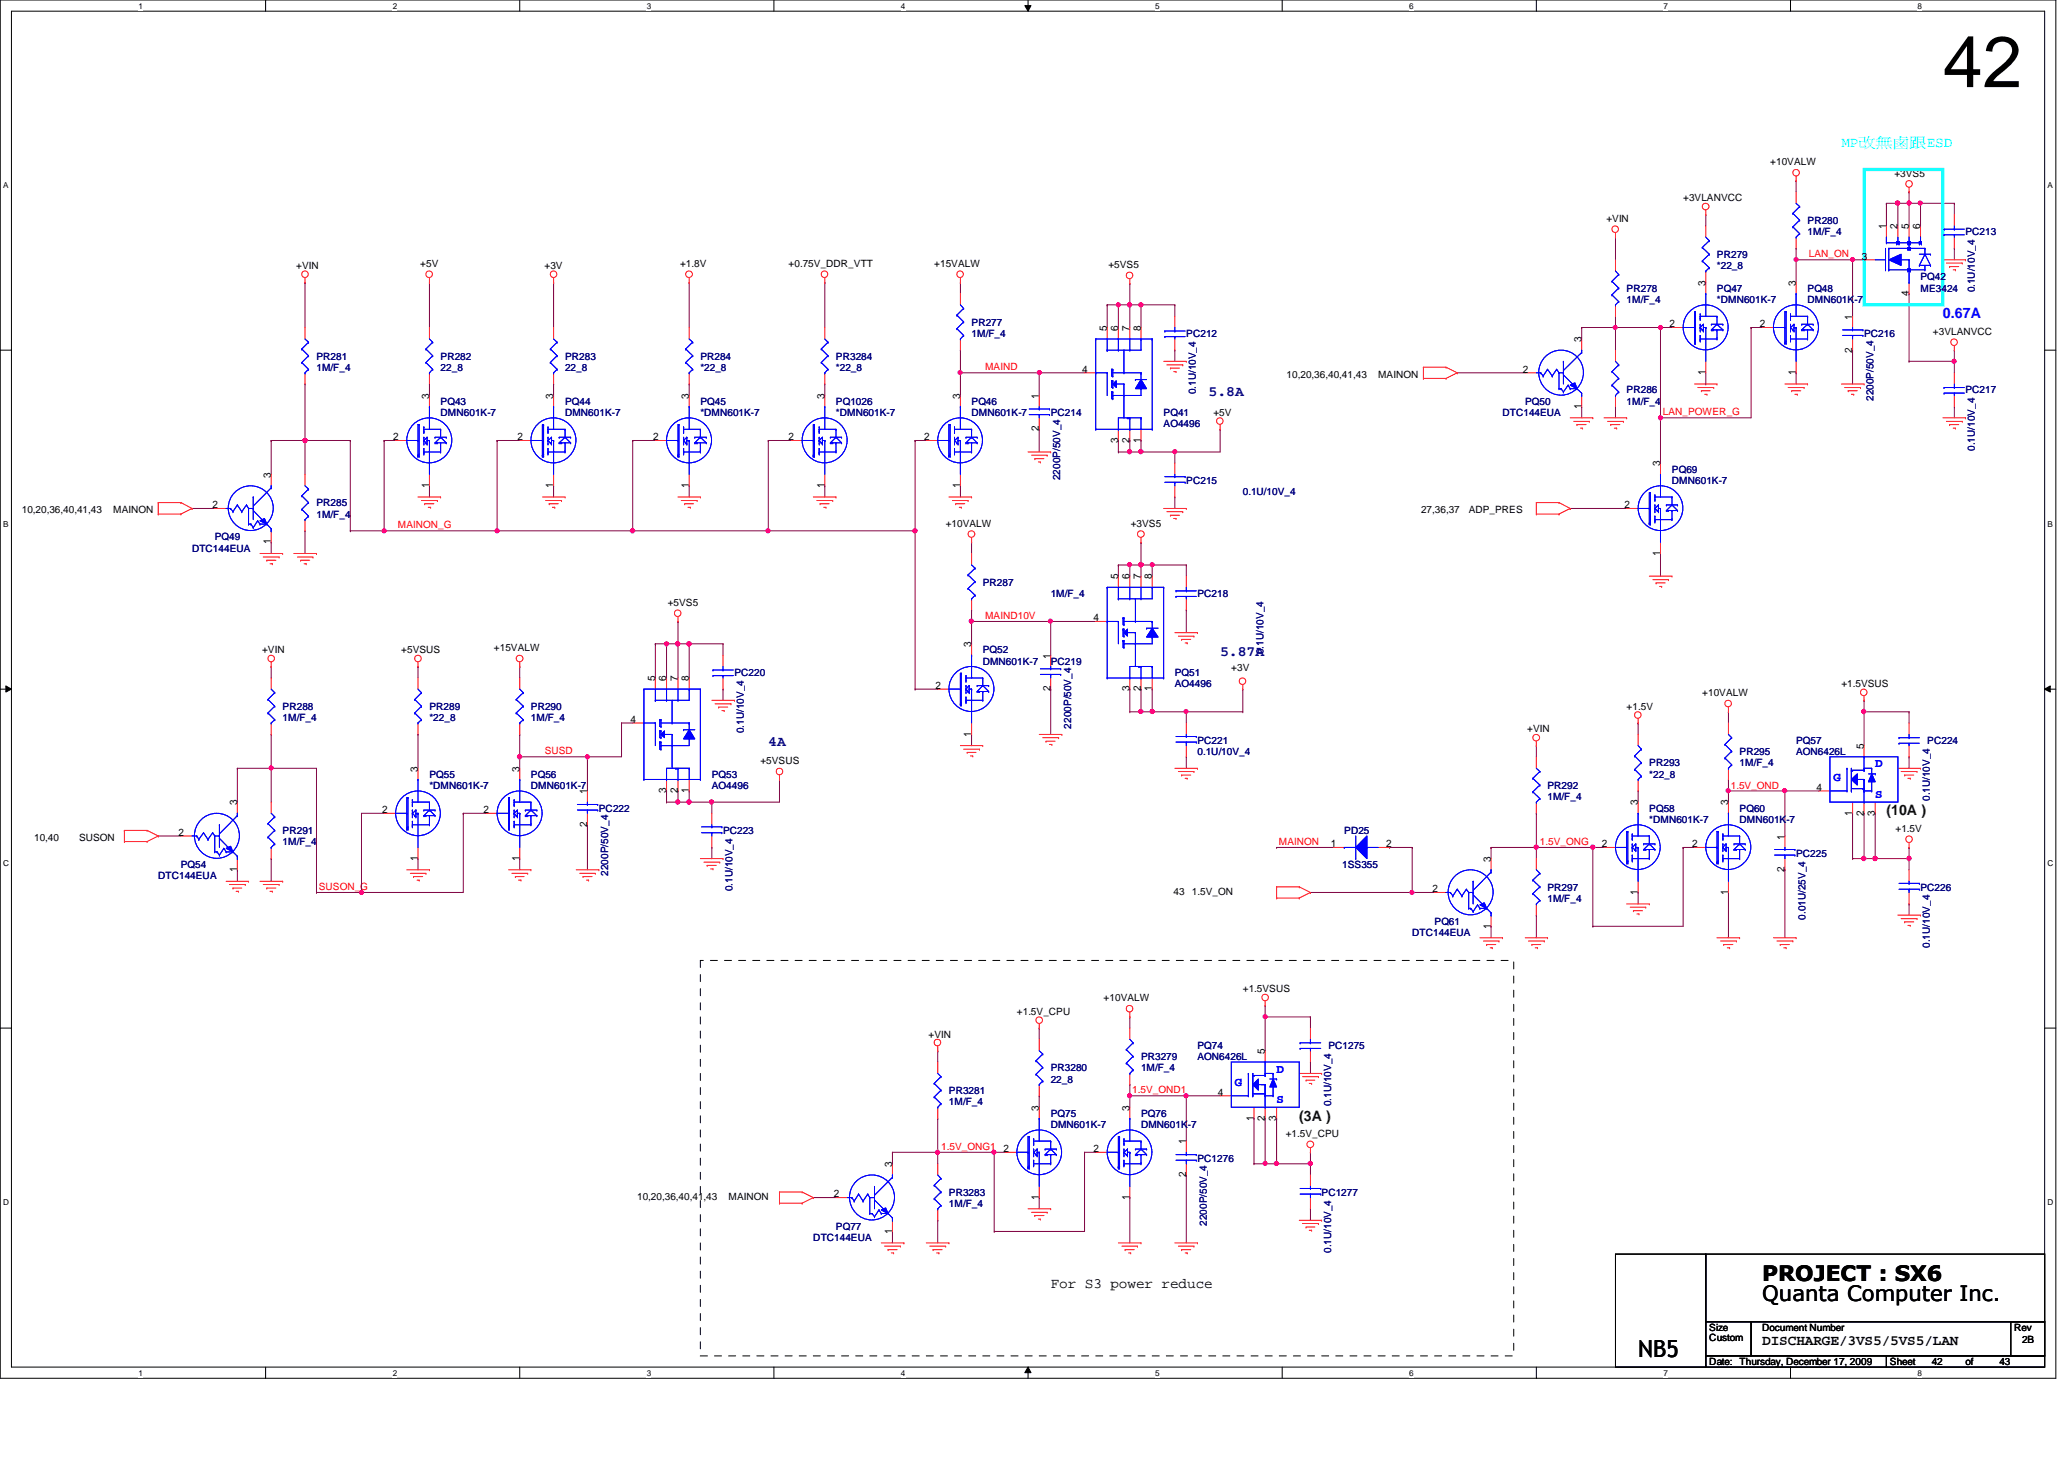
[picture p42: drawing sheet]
<svg xmlns="http://www.w3.org/2000/svg" width="297mm" height="210mm" viewBox="0 0 297 210" stroke-linecap="round" stroke-linejoin="round" font-family="sans-serif">
<defs><g id="words">
<text font-size="10.4" x="279.6" y="12.5">42</text>
<text font-size="3.4" x="235.8" y="195.2">NB5</text>
<g font-size="3">
<text x="253.6" y="184.3">PROJECT : SX6</text>
<text x="253.6" y="187.2">Quanta Computer Inc.</text>
</g>
<text font-size="2.1" fill="#0ff" x="265" y="21.1">MP改改改改ESD</text>
<text font-size="2.1" fill="#00f" x="279.6" y="45.8">0.67A</text>
<g font-size="2.1" fill="#000080">
<text x="173.9" y="56.9">5.8A</text>
<text x="175.6" y="94.3">5.87A</text>
<text x="110.6" y="107.4">4A</text>
</g>
<g font-size="2.1" fill="#004000">
<text x="271.5" y="117.3">(10A )</text>
<text x="187" y="161.2">(3A )</text>
</g>
<g font-size="2.1">
<text x="151.2" y="185.3">For S3 power reduce</text>
<text x="253.6" y="193.5">DISCHARGE/3VS5/5VS5/LAN</text>
</g>
<g font-size="1.8" fill="#00f">
<text x="263.9" y="112.4">G</text>
<text x="269.9" y="110.4">D</text>
<text x="269.9" y="114.8">S</text>
<text x="183.7" y="154.3">D</text>
<text x="177.7" y="156.3">G</text>
<text x="183.7" y="158.7">S</text>
</g>
<g font-size="1.5">
<text x="271.4" y="33" transform="rotate(-90 271.4 33)">1</text>
<text x="273.1" y="33" transform="rotate(-90 273.1 33)">2</text>
<text x="274.7" y="33" transform="rotate(-90 274.7 33)">5</text>
<text x="276.3" y="33" transform="rotate(-90 276.3 33)">6</text>
<text x="245.4" y="41.1" transform="rotate(-90 245.4 41.1)">3</text>
<text x="258.4" y="41.1" transform="rotate(-90 258.4 41.1)">3</text>
<text x="267.9" y="37.3">3</text>
<text x="159.3" y="47.6" transform="rotate(-90 159.3 47.6)">5</text>
<text x="160.9" y="47.6" transform="rotate(-90 160.9 47.6)">6</text>
<text x="162.6" y="47.6" transform="rotate(-90 162.6 47.6)">7</text>
<text x="164.2" y="47.6" transform="rotate(-90 164.2 47.6)">8</text>
<text x="240.3" y="47.1">2</text>
<text x="253.3" y="47.1">2</text>
<text x="266.6" y="46" transform="rotate(-90 266.6 46)">1</text>
<text x="274.7" y="42.6" transform="rotate(-90 274.7 42.6)">4</text>
<text x="155.7" y="53.6">4</text>
<text x="219.2" y="53.6">2</text>
<text x="227.6" y="49.2" transform="rotate(-90 227.6 49.2)">3</text>
<text x="245.4" y="53.9" transform="rotate(-90 245.4 53.9)">1</text>
<text x="258.4" y="53.9" transform="rotate(-90 258.4 53.9)">1</text>
<text x="266.6" y="50.7" transform="rotate(-90 266.6 50.7)">2</text>
<text x="61.8" y="57.4" transform="rotate(-90 61.8 57.4)">3</text>
<text x="79.6" y="57.4" transform="rotate(-90 79.6 57.4)">3</text>
<text x="99.1" y="57.4" transform="rotate(-90 99.1 57.4)">3</text>
<text x="118.7" y="57.4" transform="rotate(-90 118.7 57.4)">3</text>
<text x="138.2" y="57.4" transform="rotate(-90 138.2 57.4)">3</text>
<text x="149.5" y="57.4" transform="rotate(-90 149.5 57.4)">1</text>
<text x="227.6" y="58.8" transform="rotate(-90 227.6 58.8)">1</text>
<text x="56.6" y="63.3">2</text>
<text x="74.5" y="63.3">2</text>
<text x="94" y="63.3">2</text>
<text x="113.5" y="63.3">2</text>
<text x="133" y="63.3">2</text>
<text x="149.5" y="62.1" transform="rotate(-90 149.5 62.1)">2</text>
<text x="160.9" y="63.7" transform="rotate(-90 160.9 63.7)">3</text>
<text x="162.6" y="63.7" transform="rotate(-90 162.6 63.7)">2</text>
<text x="164.2" y="63.7" transform="rotate(-90 164.2 63.7)">1</text>
<text x="39" y="68.7" transform="rotate(-90 39 68.7)">3</text>
<text x="61.8" y="70.2" transform="rotate(-90 61.8 70.2)">1</text>
<text x="79.6" y="70.2" transform="rotate(-90 79.6 70.2)">1</text>
<text x="99.1" y="70.2" transform="rotate(-90 99.1 70.2)">1</text>
<text x="118.7" y="70.2" transform="rotate(-90 118.7 70.2)">1</text>
<text x="138.2" y="70.2" transform="rotate(-90 138.2 70.2)">1</text>
<text x="238.9" y="67.1" transform="rotate(-90 238.9 67.1)">3</text>
<text x="30.6" y="73.1">2</text>
<text x="233.8" y="73.1">2</text>
<text x="39" y="78.3" transform="rotate(-90 39 78.3)">1</text>
<text x="160.9" y="83.4" transform="rotate(-90 160.9 83.4)">5</text>
<text x="162.6" y="83.4" transform="rotate(-90 162.6 83.4)">6</text>
<text x="164.2" y="83.4" transform="rotate(-90 164.2 83.4)">7</text>
<text x="165.8" y="83.4" transform="rotate(-90 165.8 83.4)">8</text>
<text x="238.9" y="80" transform="rotate(-90 238.9 80)">1</text>
<text x="157.4" y="89.4">4</text>
<text x="139.8" y="93.1" transform="rotate(-90 139.8 93.1)">3</text>
<text x="151.2" y="94.7" transform="rotate(-90 151.2 94.7)">1</text>
<text x="94.3" y="98" transform="rotate(-90 94.3 98)">5</text>
<text x="95.9" y="98" transform="rotate(-90 95.9 98)">6</text>
<text x="97.5" y="98" transform="rotate(-90 97.5 98)">7</text>
<text x="99.1" y="98" transform="rotate(-90 99.1 98)">8</text>
<text x="134.6" y="99.1">2</text>
<text x="151.2" y="99.5" transform="rotate(-90 151.2 99.5)">2</text>
<text x="162.6" y="99.5" transform="rotate(-90 162.6 99.5)">3</text>
<text x="164.2" y="99.5" transform="rotate(-90 164.2 99.5)">2</text>
<text x="165.8" y="99.5" transform="rotate(-90 165.8 99.5)">1</text>
<text x="90.7" y="104">4</text>
<text x="139.8" y="106" transform="rotate(-90 139.8 106)">1</text>
<text x="268.2" y="107.7" transform="rotate(-90 268.2 107.7)">5</text>
<text x="60.1" y="111" transform="rotate(-90 60.1 111)">3</text>
<text x="74.8" y="111" transform="rotate(-90 74.8 111)">3</text>
<text x="261.4" y="113.7">4</text>
<text x="34.1" y="115.9" transform="rotate(-90 34.1 115.9)">3</text>
<text x="55" y="117">2</text>
<text x="69.6" y="117">2</text>
<text x="84.5" y="119" transform="rotate(-90 84.5 119)">2</text>
<text x="84.5" y="114.3" transform="rotate(-90 84.5 114.3)">1</text>
<text x="95.9" y="114.1" transform="rotate(-90 95.9 114.1)">3</text>
<text x="97.5" y="114.1" transform="rotate(-90 97.5 114.1)">2</text>
<text x="99.1" y="114.1" transform="rotate(-90 99.1 114.1)">1</text>
<text x="235.7" y="115.9" transform="rotate(-90 235.7 115.9)">3</text>
<text x="248.7" y="115.9" transform="rotate(-90 248.7 115.9)">3</text>
<text x="266.6" y="117.3" transform="rotate(-90 266.6 117.3)">1</text>
<text x="268.2" y="117.3" transform="rotate(-90 268.2 117.3)">2</text>
<text x="269.8" y="117.3" transform="rotate(-90 269.8 117.3)">3</text>
<text x="25.7" y="120.2">2</text>
<text x="34.1" y="125.5" transform="rotate(-90 34.1 125.5)">1</text>
<text x="60.1" y="123.9" transform="rotate(-90 60.1 123.9)">1</text>
<text x="74.8" y="123.9" transform="rotate(-90 74.8 123.9)">1</text>
<text x="191.5" y="121.9">1</text>
<text x="199.5" y="121.9">2</text>
<text x="214.5" y="124" transform="rotate(-90 214.5 124)">3</text>
<text x="230.5" y="121.9">2</text>
<text x="243.5" y="121.9">2</text>
<text x="256.8" y="125.5" transform="rotate(-90 256.8 125.5)">2</text>
<text x="256.8" y="120.8" transform="rotate(-90 256.8 120.8)">1</text>
<text x="206.2" y="128.4">2</text>
<text x="235.7" y="128.7" transform="rotate(-90 235.7 128.7)">1</text>
<text x="248.7" y="128.7" transform="rotate(-90 248.7 128.7)">1</text>
<text x="214.5" y="133.6" transform="rotate(-90 214.5 133.6)">1</text>
<text x="182" y="151.6" transform="rotate(-90 182 151.6)">5</text>
<text x="149.5" y="159.8" transform="rotate(-90 149.5 159.8)">3</text>
<text x="162.6" y="159.8" transform="rotate(-90 162.6 159.8)">3</text>
<text x="175.3" y="157.6">4</text>
<text x="180.4" y="161.2" transform="rotate(-90 180.4 161.2)">1</text>
<text x="182" y="161.2" transform="rotate(-90 182 161.2)">2</text>
<text x="183.7" y="161.2" transform="rotate(-90 183.7 161.2)">3</text>
<text x="128.4" y="167.9" transform="rotate(-90 128.4 167.9)">3</text>
<text x="144.4" y="165.7">2</text>
<text x="157.4" y="165.7">2</text>
<text x="170.7" y="164.6" transform="rotate(-90 170.7 164.6)">1</text>
<text x="120" y="172.3">2</text>
<text x="149.5" y="172.6" transform="rotate(-90 149.5 172.6)">1</text>
<text x="162.6" y="172.6" transform="rotate(-90 162.6 172.6)">1</text>
<text x="170.7" y="169.4" transform="rotate(-90 170.7 169.4)">2</text>
<text x="128.4" y="177.5" transform="rotate(-90 128.4 177.5)">1</text>
</g>
<g font-size="1.4">
<text x="254.8" y="23.8">+10VALW</text>
<text x="242.2" y="29">+3VLANVCC</text>
<text x="272.6" y="25.4">+3VS5</text>
<text x="231.2" y="31.9">+VIN</text>
<text x="42.6" y="38.7">+VIN</text>
<text x="60.5" y="38.4">+5V</text>
<text x="78.4" y="38.7">+3V</text>
<text x="97.9" y="38.4">+1.8V</text>
<text x="113.5" y="38.4">+0.75V_DDR_VTT</text>
<text x="134.4" y="38.4">+15VALW</text>
<text x="159.5" y="38.6">+5VS5</text>
<text x="278.2" y="48.2">+3VLANVCC</text>
<text x="174.6" y="59.9">+5V</text>
<text x="185.2" y="54.3">10,20,36,40,41,43</text>
<text x="198.3" y="54.3">MAINON</text>
<text x="3.1" y="73.8">10,20,36,40,41,43</text>
<text x="16.3" y="73.8">MAINON</text>
<text x="136.1" y="75.8">+10VALW</text>
<text x="162.7" y="75.8">+3VS5</text>
<text x="204.5" y="73.8">27,36,37</text>
<text x="211.4" y="73.8">ADP_PRES</text>
<text x="96.1" y="87.2">+5VS5</text>
<text x="37.7" y="94">+VIN</text>
<text x="57.7" y="94">+5VSUS</text>
<text x="71.1" y="93.7">+15VALW</text>
<text x="177.2" y="96.6">+3V</text>
<text x="245" y="100.2">+10VALW</text>
<text x="265" y="98.9">+1.5VSUS</text>
<text x="219.8" y="105.4">+VIN</text>
<text x="234.1" y="102.1">+1.5V</text>
<text x="109.4" y="109.9">+5VSUS</text>
<text x="272.8" y="119.7">+1.5V</text>
<text x="4.9" y="121">10,40</text>
<text x="11.4" y="121">SUSON</text>
<text x="168.9" y="128.8">43</text>
<text x="171.5" y="128.8">1.5V_ON</text>
<text x="178.9" y="142.7">+1.5VSUS</text>
<text x="133.6" y="149.3">+VIN</text>
<text x="146.3" y="146">+1.5V_CPU</text>
<text x="158.8" y="144.1">+10VALW</text>
<text x="185" y="163.6">+1.5V_CPU</text>
<text x="91.7" y="172.7">10,20,36,40,41,43</text>
<text x="104.9" y="172.7">MAINON</text>
<text x="246" y="191.5">Size</text>
<text x="253.6" y="191.5">Document Number</text>
<text x="289.9" y="191.5">Rev</text>
<text x="246" y="196.4">Date: Thursday, December 17, 2009</text>
<text x="246" y="193">Custom</text>
<text x="272" y="196.4">Sheet</text>
<text x="278" y="196.4">42</text>
<text x="282.9" y="196.4">of</text>
<text x="287.7" y="196.4">43</text>
<text x="291" y="193.2">2B</text>
</g>
<g font-size="1.4" fill="#000080">
<text x="260.1" y="32.2">PR280</text>
<text x="260.1" y="33.9">1M/F_4</text>
<text x="282.9" y="33.9">PC213</text>
<text x="234.1" y="42">PR278</text>
<text x="247.1" y="37.1">PR279</text>
<text x="247.1" y="38.7">*22_8</text>
<text x="247.1" y="42">PQ47</text>
<text x="260.1" y="42">PQ48</text>
<text x="276.4" y="40.3">PQ42</text>
<text x="276.4" y="42">ME3424</text>
<text x="139.8" y="46.9">PR277</text>
<text x="234.1" y="43.6">1M/F_4</text>
<text x="247.1" y="43.6">*DMN601K-7</text>
<text x="260.1" y="43.6">DMN601K-7</text>
<text x="284.2" y="42.1" transform="rotate(-90 284.2 42.1)">0.1U/10V_4</text>
<text x="45.5" y="51.7">PR281</text>
<text x="45.5" y="53.3">1M/F_4</text>
<text x="63.4" y="51.7">PR282</text>
<text x="63.4" y="53.3">22_8</text>
<text x="81.3" y="51.7">PR283</text>
<text x="81.3" y="53.3">22_8</text>
<text x="100.8" y="51.7">PR284</text>
<text x="100.8" y="53.3">*22_8</text>
<text x="120.3" y="51.7">PR3284</text>
<text x="120.3" y="53.3">*22_8</text>
<text x="139.8" y="48.5">1M/F_4</text>
<text x="170.7" y="48.5">PC212</text>
<text x="268.3" y="48.5">PC216</text>
<text x="63.4" y="58.3">PQ43</text>
<text x="63.4" y="59.9">DMN601K-7</text>
<text x="81.3" y="58.3">PQ44</text>
<text x="81.3" y="59.9">DMN601K-7</text>
<text x="100.8" y="58.3">PQ45</text>
<text x="100.8" y="59.9">*DMN601K-7</text>
<text x="120.3" y="58.3">PQ1026</text>
<text x="120.3" y="59.9">*DMN601K-7</text>
<text x="139.8" y="58.3">PQ46</text>
<text x="139.8" y="59.9">DMN601K-7</text>
<text x="151.2" y="59.9">PC214</text>
<text x="167.5" y="59.9">PQ41</text>
<text x="172.1" y="56.7" transform="rotate(-90 172.1 56.7)">0.1U/10V_4</text>
<text x="216.2" y="59.9">DTC144EUA</text>
<text x="219.5" y="58.3">PQ50</text>
<text x="234.1" y="56.6">PR286</text>
<text x="234.1" y="58.3">1M/F_4</text>
<text x="269.6" y="57.7" transform="rotate(-90 269.6 57.7)">2200P/50V_4</text>
<text x="282.9" y="56.6">PC217</text>
<text x="167.5" y="61.5">AO4496</text>
<text x="284.2" y="64.9" transform="rotate(-90 284.2 64.9)">0.1U/10V_4</text>
<text x="152.6" y="69.1" transform="rotate(-90 152.6 69.1)">2200P/50V_4</text>
<text x="170.7" y="69.6">PC215</text>
<text x="178.9" y="71.2">0.1U/10V_4</text>
<text x="240.6" y="68">PQ69</text>
<text x="240.6" y="69.6">DMN601K-7</text>
<text x="30.9" y="77.7">PQ49</text>
<text x="45.5" y="72.9">PR285</text>
<text x="45.5" y="74.5">1M/F_4</text>
<text x="27.6" y="79.4">DTC144EUA</text>
<text x="141.4" y="84.2">PR287</text>
<text x="151.2" y="85.9">1M/F_4</text>
<text x="172.3" y="85.9">PC218</text>
<text x="141.4" y="94">PQ52</text>
<text x="141.4" y="95.6">DMN601K-7</text>
<text x="151.2" y="95.6">PC219</text>
<text x="181.8" y="94.1" transform="rotate(-90 181.8 94.1)">0.1U/10V_4</text>
<text x="105.7" y="97.2">PC220</text>
<text x="169.1" y="97.2">PQ51</text>
<text x="169.1" y="98.9">AO4496</text>
<text x="40.7" y="102.1">PR288</text>
<text x="40.7" y="103.8">1M/F_4</text>
<text x="61.8" y="102.1">PR289</text>
<text x="61.8" y="103.8">*22_8</text>
<text x="76.4" y="102.1">PR290</text>
<text x="76.4" y="103.8">1M/F_4</text>
<text x="107.1" y="105.5" transform="rotate(-90 107.1 105.5)">0.1U/10V_4</text>
<text x="154.2" y="104.8" transform="rotate(-90 154.2 104.8)">2200P/50V_4</text>
<text x="172.3" y="107">PC221</text>
<text x="258.5" y="107">PQ57</text>
<text x="277.4" y="107">PC224</text>
<text x="61.8" y="111.9">PQ55</text>
<text x="61.8" y="113.5">*DMN601K-7</text>
<text x="76.4" y="111.9">PQ56</text>
<text x="76.4" y="113.5">DMN601K-7</text>
<text x="102.4" y="111.9">PQ53</text>
<text x="102.4" y="113.5">AO4496</text>
<text x="172.3" y="108.6">0.1U/10V_4</text>
<text x="222.7" y="113.5">PR292</text>
<text x="237.4" y="110.2">PR293</text>
<text x="237.4" y="111.9">*22_8</text>
<text x="250.4" y="108.6">PR295</text>
<text x="250.4" y="110.2">1M/F_4</text>
<text x="258.5" y="108.6">AON6426L</text>
<text x="86.2" y="116.8">PC222</text>
<text x="222.7" y="115.1">1M/F_4</text>
<text x="237.4" y="116.8">PQ58</text>
<text x="237.4" y="118.4">*DMN601K-7</text>
<text x="250.4" y="116.8">PQ60</text>
<text x="250.4" y="118.4">DMN601K-7</text>
<text x="277.7" y="115.2" transform="rotate(-90 277.7 115.2)">0.1U/10V_4</text>
<text x="26" y="124.9">PQ54</text>
<text x="40.7" y="120">PR291</text>
<text x="40.7" y="121.6">1M/F_4</text>
<text x="87.5" y="126" transform="rotate(-90 87.5 126)">2200P/50V_4</text>
<text x="104.1" y="120">PC223</text>
<text x="193.2" y="124.9">1SS355</text>
<text x="193.5" y="120">PD25</text>
<text x="258.5" y="123.3">PC225</text>
<text x="22.8" y="126.5">DTC144EUA</text>
<text x="105.4" y="128.2" transform="rotate(-90 105.4 128.2)">0.1U/10V_4</text>
<text x="222.7" y="128.1">PR297</text>
<text x="222.7" y="129.8">1M/F_4</text>
<text x="276.4" y="128.1">PC226</text>
<text x="203.2" y="134.6">DTC144EUA</text>
<text x="206.5" y="133">PQ61</text>
<text x="259.8" y="132.3" transform="rotate(-90 259.8 132.3)">0.01U/25V_4</text>
<text x="277.7" y="136.4" transform="rotate(-90 277.7 136.4)">0.1U/10V_4</text>
<text x="151.2" y="154.1">PR3280</text>
<text x="151.2" y="155.8">22_8</text>
<text x="164.2" y="152.5">PR3279</text>
<text x="164.2" y="154.1">1M/F_4</text>
<text x="172.3" y="150.9">PQ74</text>
<text x="172.3" y="152.5">AON6426L</text>
<text x="191.2" y="150.9">PC1275</text>
<text x="136.6" y="157.4">PR3281</text>
<text x="136.6" y="159">1M/F_4</text>
<text x="151.2" y="160.7">PQ75</text>
<text x="164.2" y="160.7">PQ76</text>
<text x="191.6" y="159.1" transform="rotate(-90 191.6 159.1)">0.1U/10V_4</text>
<text x="151.2" y="162.3">DMN601K-7</text>
<text x="164.2" y="162.3">DMN601K-7</text>
<text x="172.3" y="167.1">PC1276</text>
<text x="136.6" y="172">PR3283</text>
<text x="136.6" y="173.7">1M/F_4</text>
<text x="190.2" y="172">PC1277</text>
<text x="117" y="178.5">DTC144EUA</text>
<text x="120.3" y="176.9">PQ77</text>
<text x="173.7" y="176.4" transform="rotate(-90 173.7 176.4)">2200P/50V_4</text>
<text x="191.6" y="180.3" transform="rotate(-90 191.6 180.3)">0.1U/10V_4</text>
</g>
<g font-size="1.4" fill="#f00">
<text x="260.3" y="37">LAN_ON</text>
<text x="141.8" y="53.3">MAIND</text>
<text x="239.3" y="59.8">LAN_POWER_G</text>
<text x="57.3" y="76">MAINON_G</text>
<text x="141.8" y="89.1">MAIND10V</text>
<text x="78.4" y="108.5">SUSD</text>
<text x="249.1" y="113.5">1.5V_OND</text>
<text x="184.1" y="121.6">MAINON</text>
<text x="221.6" y="121.6">1.5V_ONG</text>
<text x="45.9" y="128.1">SUSON_G</text>
<text x="162.9" y="157.3">1.5V_OND1</text>
<text x="135.5" y="165.4">1.5V_ONG1</text>
</g>
<g font-size="1.2">
<text x="19.9" y="1.2">1</text>
<text x="56.5" y="1.2">2</text>
<text x="93.1" y="1.2">3</text>
<text x="129.7" y="1.2">4</text>
<text x="166.2" y="1.2">5</text>
<text x="202.8" y="1.2">6</text>
<text x="239.4" y="1.2">7</text>
<text x="276" y="1.2">8</text>
<text x=".5" y="27.1">A</text>
<text x="294.7" y="27.1">A</text>
<text x=".5" y="75.8">B</text>
<text x="294.7" y="75.8">B</text>
<text x=".5" y="124.6">C</text>
<text x="294.7" y="124.6">C</text>
<text x=".5" y="173.4">D</text>
<text x="294.7" y="173.4">D</text>
<text x="19.9" y="197.9">1</text>
<text x="56.5" y="197.9">2</text>
<text x="93.1" y="197.9">3</text>
<text x="129.7" y="197.9">4</text>
<text x="166.2" y="197.9">5</text>
<text x="202.8" y="197.9">6</text>
<text x="239.4" y="197.9">7</text>
<text x="276" y="197.9">8</text>
</g>
</g></defs>
<path d="M0 0h295.9v198.3h-295.9zM1.6 1.6h292.7v195.1h-292.7z" fill="none" stroke="#000" stroke-width=".14"/>
<g fill="#fff">
<path d="M19.9 .2h.6v1.3h-.6z"/>
<path d="M19.9 196.8h.6v1.4h-.6z"/>
</g>
<path d="M38.2 0v1.6M38.2 196.7v1.6" fill="none" stroke="#000" stroke-width=".14"/>
<g fill="#fff">
<path d="M56.5 .2h.6v1.3h-.6z"/>
<path d="M56.5 196.8h.6v1.4h-.6z"/>
</g>
<path d="M74.8 0v1.6M74.8 196.7v1.6" fill="none" stroke="#000" stroke-width=".14"/>
<g fill="#fff">
<path d="M93.1 .2h.6v1.3h-.6z"/>
<path d="M93.1 196.8h.6v1.4h-.6z"/>
</g>
<path d="M111.4 0v1.6M111.4 196.7v1.6" fill="none" stroke="#000" stroke-width=".14"/>
<g fill="#fff">
<path d="M129.7 .2h.6v1.3h-.6z"/>
<path d="M129.7 196.8h.6v1.4h-.6z"/>
</g>
<path d="M147.5 .8h.9l-.4 .8zM148 0v1.6M148 196.7l.4 .8h-.9zM148 196.7v1.6" fill="none" stroke="#000" stroke-width=".14"/>
<path d="M147.5 .8h.9l-.4 .8zM148 196.7l.4 .8h-.9z" fill="#000"/>
<g fill="#fff">
<path d="M166.2 .2h.6v1.3h-.6z"/>
<path d="M166.2 196.8h.6v1.4h-.6z"/>
</g>
<path d="M184.5 0v1.6M184.5 196.7v1.6" fill="none" stroke="#000" stroke-width=".14"/>
<g fill="#fff">
<path d="M202.8 .2h.6v1.3h-.6z"/>
<path d="M202.8 196.8h.6v1.4h-.6z"/>
</g>
<path d="M221.1 0v1.6M221.1 196.7v1.6" fill="none" stroke="#000" stroke-width=".14"/>
<g fill="#fff">
<path d="M239.4 .2h.6v1.3h-.6z"/>
<path d="M239.4 196.8h.6v1.4h-.6z"/>
</g>
<path d="M257.7 0v1.6M257.7 196.7v1.6" fill="none" stroke="#000" stroke-width=".14"/>
<g fill="#fff">
<path d="M276 .2h.6v1.3h-.6z"/>
<path d="M276 196.8h.6v1.4h-.6z"/>
<path d="M.5 26h.7v1.3h-.7z"/>
<path d="M294.7 26h.7v1.3h-.7z"/>
<path d="M.5 74.8h.7v1.3h-.7z"/>
<path d="M294.7 74.8h.7v1.3h-.7z"/>
</g>
<path d="M0 50.4h1.6M294.3 50.4h1.6" fill="none" stroke="#000" stroke-width=".14"/>
<g fill="#fff">
<path d="M.5 123.5h.8v1.3h-.8z"/>
<path d="M294.7 123.5h.8v1.3h-.8z"/>
</g>
<path d="M0 99.1h1.6M.8 98.7l.8 .4-.8 .5zM294.3 99.1l.8-.4v.9zM294.3 99.1h1.6" fill="none" stroke="#000" stroke-width=".14"/>
<path d="M.8 98.7l.8 .4-.8 .5zM294.3 99.1l.8-.4v.9z" fill="#000"/>
<g fill="#fff">
<path d="M.5 172.3h.8v1.3h-.8z"/>
<path d="M294.7 172.3h.8v1.3h-.8z"/>
</g>
<path d="M0 147.9h1.6M294.3 147.9h1.6" fill="none" stroke="#000" stroke-width=".14"/>
<path d="M43.9 55.2h.1M43.9 55.2v8.2M165.8 81.3h.1M165.8 81.3v1.6M102.4 115.4h.1M102.4 115.4h9.8M221.1 117h.1M221.1 117v4.9" fill="none" stroke="#800040" stroke-width=".14"/>
<circle cx="43.9" cy="63.4" r=".3" fill="#f0f"/>
<circle cx="43.9" cy="63.4" r=".3" fill="none" stroke="#f0f" stroke-width=".14"/>
<path d="M39 63.4h.1M39 63.4h4.9M55.3 63.4h.1M55.3 63.4h1.6M95.9 92.6h.1M95.9 92.6v4.9M99.2 92.6h.1M99.2 92.6h4.9M170.7 81.3h.1M170.7 81.3v1.6" fill="none" stroke="#800040" stroke-width=".14"/>
<circle cx="99.2" cy="92.6" r=".31" fill="#f0f"/>
<circle cx="99.2" cy="92.6" r=".31" fill="none" stroke="#f0f" stroke-width=".14"/>
<path d="M94.3 92.6h.1M94.3 92.6h3.3M95.9 92.6h.1M97.6 92.6h.1M97.6 92.6v4.9M99.2 92.6h.1M99.2 92.6v4.9" fill="none" stroke="#800040" stroke-width=".14"/>
<circle cx="97.5" cy="92.6" r=".3" fill="#f0f"/>
<circle cx="97.5" cy="92.6" r=".3" fill="none" stroke="#f0f" stroke-width=".14"/>
<circle cx="95.9" cy="92.6" r=".3" fill="#f0f"/>
<circle cx="95.9" cy="92.6" r=".3" fill="none" stroke="#f0f" stroke-width=".14"/>
<g fill="none" stroke="#800040" stroke-width=".14">
<path d="M61.8 40.6h.1M61.8 40.6v6.5M94.3 92.6h.1M94.3 92.6v4.9M97.6 89.4h.1M97.6 89.4v3.2M104.1 99.1h.1M104.1 92.6h.1M104.1 92.6v1.7M104.1 99.1v1.7M160.9 81.3h.1M160.9 81.3v1.6"/>
<path d="M162.6 81.3h.1M162.6 81.3v1.6M164.2 99.1h.1M164.2 99.1v3.3M165.8 99.1h.1M165.8 99.1v3.3M95.9 113.8h.1M95.9 113.8v1.6M102.4 115.4h.1M102.4 115.4v1.6M170.7 102.4h.1M170.7 102.4v1.6"/>
<path d="M256.9 113.8h.1M256.9 113.8v6.5M102.4 121.9h.1M102.4 121.9v1.6"/>
</g>
<circle cx="162.6" cy="81.2" r=".3" fill="#f0f"/>
<circle cx="162.6" cy="81.2" r=".3" fill="none" stroke="#f0f" stroke-width=".14"/>
<path d="M164.2 102.4h.1M164.2 102.4h1.6" fill="none" stroke="#800040" stroke-width=".14"/>
<circle cx="165.8" cy="102.4" r=".3" fill="#f0f"/>
<circle cx="165.8" cy="102.4" r=".3" fill="none" stroke="#f0f" stroke-width=".14"/>
<circle cx="164.2" cy="102.4" r=".31" fill="#f0f"/>
<circle cx="164.2" cy="102.4" r=".31" fill="none" stroke="#f0f" stroke-width=".14"/>
<path d="M162.6 99.1h.1M162.6 99.1v3.3M164.2 81.3h.1M164.2 81.3v1.6M170.7 87.8h.1M170.7 87.8v3.2" fill="none" stroke="#800040" stroke-width=".14"/>
<circle cx="164.2" cy="81.2" r=".31" fill="#f0f"/>
<circle cx="164.2" cy="81.2" r=".31" fill="none" stroke="#f0f" stroke-width=".14"/>
<path d="M151.2 89.4h.1M151.2 89.4h6.5M165.8 81.3h.1M165.8 81.3h4.9" fill="none" stroke="#800040" stroke-width=".14"/>
<circle cx="165.8" cy="81.2" r=".3" fill="#f0f"/>
<circle cx="165.8" cy="81.2" r=".3" fill="none" stroke="#f0f" stroke-width=".14"/>
<path d="M79.7 55.2h.1M79.7 55.2v1.7M164.2 78h.1M164.2 78v3.3M164.2 81.3h.1M164.2 81.3h1.6" fill="none" stroke="#800040" stroke-width=".14"/>
<circle cx="164.2" cy="81.2" r=".31" fill="#f0f"/>
<circle cx="164.2" cy="81.2" r=".31" fill="none" stroke="#f0f" stroke-width=".14"/>
<path d="M273.1 29.3h.1M273.1 29.3v3.2M160.9 81.3h.1M160.9 81.3h1.7" fill="none" stroke="#800040" stroke-width=".14"/>
<circle cx="273.1" cy="29.2" r=".3" fill="#f0f"/>
<circle cx="273.1" cy="29.2" r=".3" fill="none" stroke="#f0f" stroke-width=".14"/>
<path d="M276.4 29.3h.1M276.4 29.3v3.2" fill="none" stroke="#800040" stroke-width=".14"/>
<circle cx="276.3" cy="29.2" r=".3" fill="#f0f"/>
<circle cx="276.3" cy="29.2" r=".3" fill="none" stroke="#f0f" stroke-width=".14"/>
<path d="M274.7 29.3h.1M274.7 29.3v3.2M281.3 52h.1M281.3 58.5h.1M281.3 52v1.6M281.3 58.5v1.6" fill="none" stroke="#800040" stroke-width=".14"/>
<circle cx="274.7" cy="29.2" r=".3" fill="#f0f"/>
<circle cx="274.7" cy="29.2" r=".3" fill="none" stroke="#f0f" stroke-width=".14"/>
<g fill="none" stroke="#800040" stroke-width=".14">
<path d="M271.5 29.3h.1M271.5 29.3h4.9M271.5 29.3v3.2M273.1 29.3h.1M274.7 29.3h.1M274.7 27.6h.1M274.7 27.6v1.7M281.3 35.7h.1M281.3 35.7v1.7M274.7 42.2h.1M274.7 42.2v9.8M66.7 117h.1"/>
<path d="M66.7 117h3.2"/>
</g>
<circle cx="273.1" cy="29.2" r=".3" fill="#f0f"/>
<circle cx="273.1" cy="29.2" r=".3" fill="none" stroke="#f0f" stroke-width=".14"/>
<path d="M43.9 76.4h.1M43.9 76.4v3.2M55.3 63.4h.1M55.3 76.4h.1M55.3 63.4v13M55.3 76.4h16.2M61.8 69.9h.1M61.8 69.9v1.6M242.2 121.9h.1M242.2 121.9v11.4" fill="none" stroke="#800040" stroke-width=".14"/>
<circle cx="71.5" cy="76.4" r=".3" fill="#f0f"/>
<circle cx="71.5" cy="76.4" r=".3" fill="none" stroke="#f0f" stroke-width=".14"/>
<circle cx="55.3" cy="76.4" r=".3" fill="#f0f"/>
<circle cx="55.3" cy="76.4" r=".3" fill="none" stroke="#f0f" stroke-width=".14"/>
<g fill="none" stroke="#800040" stroke-width=".14">
<path d="M258.5 37.4h.1M258.5 37.4h8.1M79.7 40.6h.1M79.7 40.6v6.5M138.2 53.6h.1M138.2 53.6v3.3M149.6 53.6h.1M149.6 53.6h6.5M138.2 69.9h.1M138.2 69.9v1.6M45.5 110.5h.1M45.5 110.5v17.9"/>
<path d="M74.8 105.7h.1M74.8 105.7v3.2"/>
</g>
<circle cx="258.5" cy="37.3" r=".3" fill="#f0f"/>
<circle cx="258.5" cy="37.3" r=".3" fill="none" stroke="#f0f" stroke-width=".14"/>
<g fill="none" stroke="#800040" stroke-width=".14">
<path d="M232.5 34.1h.1M232.5 34.1v3.3M258.5 26h.1M258.5 26v1.6M266.6 37.4h.1M266.6 37.4v8.1M138.2 40.6h.1M138.2 40.6v1.6M209.7 53.6h.1M209.7 53.6h9.8M227.6 58.5h.1M227.6 58.5v1.6"/>
<path d="M232.5 58.5h.1M232.5 58.5v1.6M252 47.1h.1M252 47.1h1.6M258.5 53.6h.1M258.5 53.6v1.6M266.6 50.4h.1M266.6 50.4v4.8M79.7 69.9h.1M79.7 69.9v1.6M74.8 95.9h.1M74.8 95.9v1.6"/>
<path d="M131.7 99.1h.1M131.7 99.1h3.3M66.7 117h.1M66.7 117v11.4"/>
</g>
<circle cx="266.6" cy="37.3" r=".3" fill="#f0f"/>
<circle cx="266.6" cy="37.3" r=".3" fill="none" stroke="#f0f" stroke-width=".14"/>
<path d="M61.8 55.2h.1M61.8 55.2v1.7M232.5 47.1h.1M232.5 47.1v3.3M71.5 63.4h.1M71.5 63.4h3.3M71.5 63.4v13" fill="none" stroke="#800040" stroke-width=".14"/>
<circle cx="232.5" cy="47.1" r=".3" fill="#f0f"/>
<circle cx="232.5" cy="47.1" r=".3" fill="none" stroke="#f0f" stroke-width=".14"/>
<g fill="none" stroke="#800040" stroke-width=".14">
<path d="M245.5 30.9h.1M245.5 30.9v1.6M276.4 29.3h.1M276.4 29.3h4.9M281.3 29.3h.1M281.3 29.3v1.6M149.6 53.6h.1M149.6 53.6v3.3M27.6 73.2h.1M27.6 73.2h3.3M39 78h.1M39 63.4h.1"/>
<path d="M39 63.4v4.8M39 78v1.6M149.6 61.8h.1M149.6 61.8v3.2M164.2 65h.1M164.2 65h4.9M39 95.9h.1M39 95.9v1.6M34.2 110.5h.1M34.2 110.5v4.9M84.5 118.7h.1M84.5 108.9h.1"/>
<path d="M84.5 108.9v4.9M84.5 118.7v6.4M112.2 112.1h.1M112.2 112.1v3.3M170.7 108.9h.1M170.7 108.9v1.6M22.8 120.3h.1M22.8 120.3h3.2M34.2 125.1h.1M34.2 125.1v1.7M39 123.5h.1M39 123.5v3.3"/>
<path d="M74.8 123.5h.1M74.8 123.5v1.6"/>
</g>
<circle cx="164.2" cy="65" r=".31" fill="#f0f"/>
<circle cx="164.2" cy="65" r=".31" fill="none" stroke="#f0f" stroke-width=".14"/>
<g fill="none" stroke="#800040" stroke-width=".14">
<path d="M131.7 63.4h.1M131.7 63.4h1.6M131.7 63.4v13M169.1 71.5h.1M169.1 71.5v1.7M34.2 110.5h.1M39 105.7h.1M39 105.7v4.8h-4.8M162.6 102.4h.1M162.6 102.4h1.6M45.5 128.4h.1M45.5 128.4h6.5"/>
<path d="M256.9 125.1h.1M256.9 125.1v9.8"/>
</g>
<circle cx="131.7" cy="76.4" r=".31" fill="#f0f"/>
<circle cx="131.7" cy="76.4" r=".31" fill="none" stroke="#f0f" stroke-width=".14"/>
<g fill="none" stroke="#800040" stroke-width=".14">
<path d="M99.2 55.2h.1M99.2 40.6h.1M99.2 40.6v6.5M99.2 55.2v1.7M43.9 63.4h.1M43.9 63.4h6.5M43.9 63.4v4.8M91.1 63.4h.1M91.1 63.4h3.2M99.2 69.9h.1M99.2 69.9v1.6M169.1 65h.1"/>
<path d="M169.1 65h6.5"/>
</g>
<circle cx="43.9" cy="63.4" r=".3" fill="#f0f"/>
<circle cx="43.9" cy="63.4" r=".3" fill="none" stroke="#f0f" stroke-width=".14"/>
<path d="M281.3 50.4h.1M281.3 50.4v1.6" fill="none" stroke="#800040" stroke-width=".14"/>
<circle cx="281.2" cy="52" r=".3" fill="#f0f"/>
<circle cx="281.2" cy="52" r=".3" fill="none" stroke="#f0f" stroke-width=".14"/>
<path d="M91.1 63.4h.1M91.1 63.4v13" fill="none" stroke="#800040" stroke-width=".14"/>
<circle cx="91" cy="76.4" r=".31" fill="#f0f"/>
<circle cx="91" cy="76.4" r=".31" fill="none" stroke="#f0f" stroke-width=".14"/>
<path d="M165.8 102.4h.1M165.8 102.4h4.9" fill="none" stroke="#800040" stroke-width=".14"/>
<circle cx="170.7" cy="102.4" r=".3" fill="#f0f"/>
<circle cx="170.7" cy="102.4" r=".3" fill="none" stroke="#f0f" stroke-width=".14"/>
<circle cx="165.8" cy="102.4" r=".3" fill="#f0f"/>
<circle cx="165.8" cy="102.4" r=".3" fill="none" stroke="#f0f" stroke-width=".14"/>
<path d="M248.7 112.1h.1M248.7 112.1v1.7M221.1 121.9h.1M221.1 121.9h8.1" fill="none" stroke="#800040" stroke-width=".14"/>
<circle cx="221.1" cy="121.9" r=".31" fill="#f0f"/>
<circle cx="221.1" cy="121.9" r=".31" fill="none" stroke="#f0f" stroke-width=".14"/>
<g fill="none" stroke="#800040" stroke-width=".14">
<path d="M139.8 78h.1M139.8 78v1.6M139.8 89.4h.1M139.8 89.4v3.2M139.8 89.4h11.4M151.2 99.1h.1M151.2 89.4h.1M151.2 89.4v4.9M151.2 99.1v6.6M178.9 99.1h.1M178.9 99.1v3.3M139.8 105.7h.1"/>
<path d="M139.8 105.7v1.6M221.1 107.3h.1M221.1 107.3v1.6M235.8 104h.1M235.8 113.8h.1M235.8 104v1.7M235.8 113.8v1.6M214.6 133.3h.1M214.6 121.9h.1M214.6 121.9v1.6M214.6 133.3v1.6M221.1 121.9h.1"/>
<path d="M221.1 131.7h.1M221.1 121.9v1.6M221.1 131.7v3.2M229.2 121.9h.1M229.2 121.9h1.6M235.8 128.4h.1M235.8 128.4v1.6"/>
</g>
<circle cx="151.2" cy="89.4" r=".3" fill="#f0f"/>
<circle cx="151.2" cy="89.4" r=".3" fill="none" stroke="#f0f" stroke-width=".14"/>
<circle cx="139.8" cy="89.4" r=".31" fill="#f0f"/>
<circle cx="139.8" cy="89.4" r=".31" fill="none" stroke="#f0f" stroke-width=".14"/>
<path d="M71.5 76.4h.1M71.5 76.4h19.6M169.1 65h.1M169.1 65v1.6M139.8 87.8h.1M139.8 87.8v1.6" fill="none" stroke="#800040" stroke-width=".14"/>
<circle cx="169.1" cy="65" r=".3" fill="#f0f"/>
<circle cx="169.1" cy="65" r=".3" fill="none" stroke="#f0f" stroke-width=".14"/>
<path d="M162.6 63.4h.1M162.6 63.4v1.6M164.2 63.4h.1M164.2 63.4v1.6" fill="none" stroke="#800040" stroke-width=".14"/>
<circle cx="162.6" cy="65" r=".3" fill="#f0f"/>
<circle cx="162.6" cy="65" r=".3" fill="none" stroke="#f0f" stroke-width=".14"/>
<path d="M164.2 43.9h.1M164.2 43.9h4.9M160.9 65h.1M160.9 63.4h.1M160.9 65h1.7M160.9 63.4v1.6" fill="none" stroke="#800040" stroke-width=".14"/>
<circle cx="164.2" cy="43.9" r=".31" fill="#f0f"/>
<circle cx="164.2" cy="43.9" r=".31" fill="none" stroke="#f0f" stroke-width=".14"/>
<path d="M159.3 43.9h.1M159.3 43.9v3.2M160.9 43.9h.1M160.9 43.9v3.2M162.6 40.8h.1M162.6 40.8v3.1h-3.3M169.1 50.4h.1M169.1 50.4v1.6" fill="none" stroke="#800040" stroke-width=".14"/>
<circle cx="162.6" cy="43.9" r=".3" fill="#f0f"/>
<circle cx="162.6" cy="43.9" r=".3" fill="none" stroke="#f0f" stroke-width=".14"/>
<circle cx="160.9" cy="43.9" r=".3" fill="#f0f"/>
<circle cx="160.9" cy="43.9" r=".3" fill="none" stroke="#f0f" stroke-width=".14"/>
<path d="M43.9 40.6h.1M43.9 40.6v6.5M162.6 43.9h.1M162.6 43.9v3.2M164.2 43.9h.1M164.2 43.9v3.2M169.1 43.9h.1M169.1 43.9v1.6M50.4 63.4h.1M50.4 63.4v13M162.6 81.3h.1M162.6 81.3h1.6" fill="none" stroke="#800040" stroke-width=".14"/>
<circle cx="164.2" cy="81.2" r=".31" fill="#f0f"/>
<circle cx="164.2" cy="81.2" r=".31" fill="none" stroke="#f0f" stroke-width=".14"/>
<path d="M50.4 76.4h.1M50.4 76.4h4.9M74.8 108.9h.1M74.8 108.9h9.7M170.7 102.4h8.2M178.9 102.4h.1M52 128.4h.1M52 128.4h14.7" fill="none" stroke="#800040" stroke-width=".14"/>
<circle cx="84.5" cy="108.9" r=".3" fill="#f0f"/>
<circle cx="84.5" cy="108.9" r=".3" fill="none" stroke="#f0f" stroke-width=".14"/>
<circle cx="74.8" cy="108.9" r=".31" fill="#f0f"/>
<circle cx="74.8" cy="108.9" r=".31" fill="none" stroke="#f0f" stroke-width=".14"/>
<path d="M39 110.5h.1M39 110.5h6.5" fill="none" stroke="#800040" stroke-width=".14"/>
<circle cx="39" cy="110.5" r=".3" fill="#f0f"/>
<circle cx="39" cy="110.5" r=".3" fill="none" stroke="#f0f" stroke-width=".14"/>
<path d="M138.2 53.6h.1M138.2 53.6h11.4" fill="none" stroke="#800040" stroke-width=".14"/>
<circle cx="149.6" cy="53.6" r=".3" fill="#f0f"/>
<circle cx="149.6" cy="53.6" r=".3" fill="none" stroke="#f0f" stroke-width=".14"/>
<circle cx="138.2" cy="53.6" r=".3" fill="#f0f"/>
<circle cx="138.2" cy="53.6" r=".3" fill="none" stroke="#f0f" stroke-width=".14"/>
<g fill="none" stroke="#800040" stroke-width=".14">
<path d="M258.5 37.4h.1M258.5 37.4v3.2M266.6 37.4h.1M266.6 37.4h1.7M138.2 50.4h.1M138.2 50.4v3.2M39 110.5h.1M39 110.5v4.9M74.8 108.9h.1M74.8 108.9v1.6M84.5 108.9h.1M84.5 108.9h4.9"/>
<path d="M99.2 115.4h.1M99.2 115.4h3.2"/>
</g>
<circle cx="102.4" cy="115.4" r=".31" fill="#f0f"/>
<circle cx="102.4" cy="115.4" r=".31" fill="none" stroke="#f0f" stroke-width=".14"/>
<path d="M97.6 92.6h.1M97.6 92.6h1.6" fill="none" stroke="#800040" stroke-width=".14"/>
<circle cx="99.2" cy="92.6" r=".31" fill="#f0f"/>
<circle cx="99.2" cy="92.6" r=".31" fill="none" stroke="#f0f" stroke-width=".14"/>
<circle cx="97.5" cy="92.6" r=".3" fill="#f0f"/>
<circle cx="97.5" cy="92.6" r=".3" fill="none" stroke="#f0f" stroke-width=".14"/>
<path d="M229.2 121.9h.1M229.2 121.9v11.4" fill="none" stroke="#800040" stroke-width=".14"/>
<circle cx="229.2" cy="121.9" r=".31" fill="#f0f"/>
<circle cx="229.2" cy="121.9" r=".31" fill="none" stroke="#f0f" stroke-width=".14"/>
<path d="M162.6 43.9h.1M162.6 43.9h1.6M175.6 61.8h.1M175.6 61.8v3.2" fill="none" stroke="#800040" stroke-width=".14"/>
<circle cx="162.6" cy="43.9" r=".3" fill="#f0f"/>
<circle cx="162.6" cy="43.9" r=".3" fill="none" stroke="#f0f" stroke-width=".14"/>
<path d="M274.7 52h.1M274.7 52h6.6M110.6 76.4h.1M110.6 76.4h21.1" fill="none" stroke="#800040" stroke-width=".14"/>
<circle cx="110.5" cy="76.4" r=".3" fill="#f0f"/>
<circle cx="110.5" cy="76.4" r=".3" fill="none" stroke="#f0f" stroke-width=".14"/>
<path d="M248.7 113.8h.1M248.7 113.8v1.6M248.7 113.8h8.2" fill="none" stroke="#800040" stroke-width=".14"/>
<circle cx="256.8" cy="113.7" r=".3" fill="#f0f"/>
<circle cx="256.8" cy="113.7" r=".3" fill="none" stroke="#f0f" stroke-width=".14"/>
<circle cx="248.7" cy="113.7" r=".3" fill="#f0f"/>
<circle cx="248.7" cy="113.7" r=".3" fill="none" stroke="#f0f" stroke-width=".14"/>
<path d="M131.7 76.4h.1M131.7 76.4v22.7M52 117h.1M52 117v11.4M248.7 102.4h.1M248.7 102.4v1.6" fill="none" stroke="#800040" stroke-width=".14"/>
<circle cx="52" cy="128.4" r=".3" fill="#f0f"/>
<circle cx="52" cy="128.4" r=".3" fill="none" stroke="#f0f" stroke-width=".14"/>
<g fill="none" stroke="#800040" stroke-width=".14">
<path d="M60.2 95.9h.1M60.2 95.9v1.6M52 117h.1M52 117h3.3M60.2 105.7h.1M60.2 105.7v4.8M268.3 102.4h.1M268.3 102.4h6.4M60.2 123.5h.1M60.2 123.5v1.6M214.6 121.9h.1M214.6 121.9h6.5"/>
<path d="M248.7 128.4h.1M248.7 128.4v6.5"/>
</g>
<circle cx="268.2" cy="102.4" r=".3" fill="#f0f"/>
<circle cx="268.2" cy="102.4" r=".3" fill="none" stroke="#f0f" stroke-width=".14"/>
<g fill="none" stroke="#800040" stroke-width=".14">
<path d="M266.6 117h.1M266.6 117v6.5M268.3 102.4h.1M268.3 102.4v4.9M269.9 117h.1M269.9 117v6.5M266.6 123.5h.1M266.6 123.5h1.7M269.9 123.5h.1M269.9 123.5h4.8M274.7 121.9h.1M274.7 123.5h.1"/>
<path d="M274.7 121.9v3.2"/>
</g>
<circle cx="274.7" cy="123.5" r=".31" fill="#f0f"/>
<circle cx="274.7" cy="123.5" r=".31" fill="none" stroke="#f0f" stroke-width=".14"/>
<circle cx="269.8" cy="123.5" r=".32" fill="#f0f"/>
<circle cx="269.8" cy="123.5" r=".32" fill="none" stroke="#f0f" stroke-width=".14"/>
<path d="M256.9 113.8h.1M256.9 113.8h4.8M268.3 117h.1M268.3 117v6.5M274.7 108.9h.1M274.7 102.4h.1M274.7 102.4v1.6M274.7 108.9v1.6M268.3 123.5h.1M268.3 123.5h1.6M274.7 130h.1M274.7 130v1.7" fill="none" stroke="#800040" stroke-width=".14"/>
<circle cx="268.2" cy="123.5" r=".31" fill="#f0f"/>
<circle cx="268.2" cy="123.5" r=".31" fill="none" stroke="#f0f" stroke-width=".14"/>
<path d="M268.3 100.8h.1M268.3 100.8v1.6M203.2 128.4h.1M203.2 128.4h3.3" fill="none" stroke="#800040" stroke-width=".14"/>
<circle cx="203.2" cy="128.4" r=".3" fill="#f0f"/>
<circle cx="203.2" cy="128.4" r=".3" fill="none" stroke="#f0f" stroke-width=".14"/>
<path d="M89.4 104h.1M89.4 104v4.9M89.4 104h1.7M97.6 113.8h.1M97.6 113.8v1.6M229.2 133.3h.1M229.2 133.3h13" fill="none" stroke="#800040" stroke-width=".14"/>
<circle cx="97.5" cy="115.4" r=".31" fill="#f0f"/>
<circle cx="97.5" cy="115.4" r=".31" fill="none" stroke="#f0f" stroke-width=".14"/>
<path d="M95.9 115.4h.1M95.9 115.4h1.7M99.2 113.8h.1M99.2 113.8v1.6" fill="none" stroke="#800040" stroke-width=".14"/>
<circle cx="99.2" cy="115.4" r=".32" fill="#f0f"/>
<circle cx="99.2" cy="115.4" r=".32" fill="none" stroke="#f0f" stroke-width=".14"/>
<g fill="none" stroke="#800040" stroke-width=".14">
<path d="M258.5 35.7h.1M258.5 35.7v1.7M232.5 45.5h.1M232.5 47.1h.1M232.5 45.5v1.6M232.5 47.1h8.1M239 47.1h.1M226 73.2h.1M226 73.2h8.1M239 79.6h.1M239 79.6v3.3M97.6 115.4h.1"/>
<path d="M97.6 115.4h1.6M183.7 121.9h.1M183.7 121.9h8.2M188.6 128.4h.1M200 121.9h.1M200 121.9h3.2M203.2 121.9h.1M203.2 121.9v6.5h-14.6M242.2 121.9h.1M242.2 121.9h1.7"/>
</g>
<circle cx="239" cy="47.1" r=".3" fill="#f0f"/>
<circle cx="239" cy="47.1" r=".3" fill="none" stroke="#f0f" stroke-width=".14"/>
<path d="M227.6 47.1h.1M227.6 47.1h4.9M227.6 47.1v1.7M252 47.1h.1M252 47.1v13h-13M239 60.1h.1M239 60.1v6.5" fill="none" stroke="#800040" stroke-width=".14"/>
<circle cx="239" cy="60.1" r=".3" fill="#f0f"/>
<circle cx="239" cy="60.1" r=".3" fill="none" stroke="#f0f" stroke-width=".14"/>
<g fill="none" stroke="#800040" stroke-width=".14">
<path d="M239 47.1h.1M239 47.1v13M162.6 156h.1M162.6 156v1.6M170.7 157.6h.1M170.7 157.6v6.6M135 160.9h.1M135 165.8h.1M135 160.9v4.9M135 165.8h8.1M156.1 165.8h.1M156.1 165.8v11.4"/>
<path d="M170.7 169h.1M170.7 169v9.8"/>
</g>
<circle cx="134.9" cy="165.8" r=".3" fill="#f0f"/>
<circle cx="134.9" cy="165.8" r=".3" fill="none" stroke="#f0f" stroke-width=".14"/>
<g fill="none" stroke="#800040" stroke-width=".14">
<path d="M135 151.2h.1M135 151.2v1.6M149.6 147.9h.1M149.6 157.6h.1M149.6 147.9v1.6M149.6 157.6v1.7M128.4 177.2h.1M128.4 165.8h.1M128.4 165.8v1.6M128.4 177.2v1.6M135 165.8h.1M135 175.6h.1"/>
<path d="M135 165.8v1.6M135 175.6v3.2M143.1 165.8h.1M143.1 165.8h1.6M143.1 165.8v11.4M149.6 172.3h.1M149.6 172.3v1.6"/>
</g>
<circle cx="143" cy="165.8" r=".3" fill="#f0f"/>
<circle cx="143" cy="165.8" r=".3" fill="none" stroke="#f0f" stroke-width=".14"/>
<path d="M162.6 157.6h.1M162.6 157.6v1.7M162.6 157.6h8.1" fill="none" stroke="#800040" stroke-width=".14"/>
<circle cx="170.7" cy="157.6" r=".3" fill="#f0f"/>
<circle cx="170.7" cy="157.6" r=".3" fill="none" stroke="#f0f" stroke-width=".14"/>
<circle cx="162.6" cy="157.6" r=".3" fill="#f0f"/>
<circle cx="162.6" cy="157.6" r=".3" fill="none" stroke="#f0f" stroke-width=".14"/>
<path d="M162.6 146.3h.1M162.6 146.3v1.6M182.1 146.3h.1M182.1 146.3h6.5M117 172.3h.1M117 172.3h3.3M128.4 165.8h.1M128.4 165.8h6.6M156.1 165.8h.1M156.1 165.8h1.6M162.6 172.3h.1M162.6 172.3v6.5" fill="none" stroke="#800040" stroke-width=".14"/>
<circle cx="182.1" cy="146.3" r=".3" fill="#f0f"/>
<circle cx="182.1" cy="146.3" r=".3" fill="none" stroke="#f0f" stroke-width=".14"/>
<g fill="none" stroke="#800040" stroke-width=".14">
<path d="M182.1 146.3h.1M182.1 146.3v4.9M180.5 167.4h.1M180.5 160.9h.1M180.5 167.4h1.6M180.5 160.9v6.5M183.7 160.9h.1M183.7 167.4h.1M183.7 167.4h4.9M183.7 160.9v6.5M188.6 165.8h.1M188.6 167.4h.1"/>
<path d="M188.6 165.8v3.2"/>
</g>
<circle cx="188.6" cy="167.4" r=".31" fill="#f0f"/>
<circle cx="188.6" cy="167.4" r=".31" fill="none" stroke="#f0f" stroke-width=".14"/>
<circle cx="183.7" cy="167.4" r=".3" fill="#f0f"/>
<circle cx="183.7" cy="167.4" r=".3" fill="none" stroke="#f0f" stroke-width=".14"/>
<path d="M170.7 157.6h.1M170.7 157.6h4.9M188.6 152.8h.1M188.6 146.3h.1M188.6 146.3v1.6M188.6 152.8v1.6M182.1 167.4h.1M182.1 160.9h.1M182.1 167.4h1.6M182.1 160.9v6.5M188.6 173.9h.1M188.6 173.9v1.7" fill="none" stroke="#800040" stroke-width=".14"/>
<circle cx="182.1" cy="167.4" r=".3" fill="#f0f"/>
<circle cx="182.1" cy="167.4" r=".3" fill="none" stroke="#f0f" stroke-width=".14"/>
<path d="M162.6 65h.1M162.6 65h1.6M182.1 144.7h.1M182.1 144.7v1.6M143.1 177.2h.1M143.1 177.2h13" fill="none" stroke="#800040" stroke-width=".14"/>
<circle cx="162.6" cy="65" r=".3" fill="#f0f"/>
<circle cx="162.6" cy="65" r=".3" fill="none" stroke="#f0f" stroke-width=".14"/>
<path d="M118.7 55.2h.1M118.7 40.6h.1M118.7 40.6v6.5M118.7 55.2v1.7M245.5 55.2h.1M245.5 53.6v1.6M91.1 76.4h.1M110.6 63.4h.1M110.6 63.4v13h-19.5M110.6 63.4h3.2M118.7 69.9h.1M118.7 69.9v1.6" fill="none" stroke="#800040" stroke-width=".14"/>
<g fill="none" stroke="#f00" stroke-width=".14">
<path d="M43.9 40v.6M61.8 40v.6M79.7 40v.6M99.2 40v.6M118.7 40v.6M138.2 40v.6M232.5 34.1h.1M232.5 33.5v.6M245.5 30.9h.1M245.5 30.2v.7M258.5 26h.1M258.5 25.4v.6"/>
<path d="M274.7 27.6h.1M274.7 27v.6M279.6 37.4h3.3M280.1 37.8h2.3M280.6 38.4h.1M280.6 38.4h1.3M281.1 38.8h.3M281.3 30.9v1.6M281.3 34.1v1.6M281.4 38.8h.1M282.4 37.8h.1M282.9 37.4h.1"/>
<path d="M43.9 40.6h.1M61.8 40.6h.1M79.7 40.6h.1M99.2 40.6h.1M118.7 40.6h.1M138.2 40.6h.1M162.6 40.8h.1M162.6 40.1v.7M167.5 52h3.2M167.9 52.5h2.3M168.4 53h.1M168.4 53h1.4"/>
<path d="M168.9 53.5h.3M169.2 53.5h.1M170.2 52.5h.1M170.7 52h.1M204.8 54.4h.1M204.8 52.8h.1M204.8 52.8h3.3M204.8 54.4h3.3M204.8 52.8v1.6M208.1 52.8h.1M208.1 54.4h.1M208.1 52.8l1.6 .8"/>
<path d="M209.7 53.6h.1M209.7 53.6l-1.6 .8M243.9 55.2h3.2M244.3 55.8h2.3M244.9 56.2h.1M244.9 56.2h1.2M245.3 56.7h.4M245.7 56.7h.1M246.6 55.8h.1M247.1 55.2h.1M256.9 55.2h3.2M257.3 55.8h2.3"/>
<path d="M257.8 56.2h.1M257.8 56.2h1.4M258.3 56.7h.4M258.7 56.7h.1M259.6 55.8h.1M260.1 55.2h.1M265 55.2h3.3M265.5 55.8h2.3M266 56.2h.1M266 56.2h1.3M266.4 56.7h.4M266.8 56.7h.1"/>
<path d="M267.8 55.8h.1M268.3 55.2h.1M281.3 50.4h.1M281.3 49.7v.7M22.8 74h.1M22.8 72.3h.1M22.8 72.3h3.2M22.8 74h3.2M22.8 72.3v1.7M26 72.3h.1M26 74h.1M26 72.3l1.6 .9"/>
<path d="M27.6 73.2h.1M27.6 73.2l-1.6 .8M37.4 79.6h3.3M40.7 79.6h.1M42.3 79.6h3.2M45.5 79.6h.1M60.2 71.5h3.2M60.7 72h2.2M61.1 72.5h.1M61.1 72.5h1.3M61.6 73h.4M62 73h.1"/>
<path d="M62.9 72h.1M63.4 71.5h.1M78.1 71.5h3.2M78.5 72h2.3M79 72.5h.1M79 72.5h1.3M79.5 73h.3M79.8 73h.1M80.8 72h.1M81.3 71.5h.1M97.6 71.5h3.2M98 72h2.3"/>
<path d="M98.5 72.5h.1M98.5 72.5h1.3M99 73h.4M99.4 73h.1M100.3 72h.1M100.8 71.5h.1M117 71.5h3.3M117.6 72h2.2M118 72.5h.1M118 72.5h1.3M118.5 73h.4M118.9 73h.1"/>
<path d="M119.8 72h.1M120.3 71.5h.1M136.6 71.5h3.2M137.1 72h2.2M137.5 72.5h.1M137.5 72.5h1.3M138 73h.3M138.3 73h.1M139.3 72h.1M139.8 71.5h.1M139.8 78h.1M139.8 77.3v.7"/>
<path d="M148 65h3.2M148.5 65.5h2.2M148.9 66h.1M148.9 66h1.3M149.4 66.5h.3M149.7 66.5h.1M150.7 65.5h.1M151.2 65h.1M164.2 78h.1M164.2 77.3v.7M167.5 73.2h3.2M167.9 73.6h2.3"/>
<path d="M168.4 74.1h.1M168.4 74.1h1.4M168.9 74.6h.3M169.2 74.6h.1M170.2 73.6h.1M170.7 73.2h.1M175.6 61.8h.1M175.6 61.1v.7M221.1 74h.1M221.1 72.3h.1M221.1 72.3h3.3M221.1 74h3.3"/>
<path d="M221.1 72.3v1.7M224.4 72.3h.1M224.4 74h.1M224.4 72.3l1.6 .9M226 73.2h.1M226 73.2l-1.6 .8M226 60.1h3.2M226.5 60.6h2.2M226.9 61.1h.1M226.9 61.1h1.4M227.5 61.6h.2M227.7 61.6h.1"/>
<path d="M228.7 60.6h.1M229.2 60.1h.1M230.8 60.1h3.3M231.3 60.6h2.3M231.8 61.1h.1M231.8 61.1h1.3M232.3 61.6h.4M232.7 61.6h.1M233.6 60.6h.1M234.1 60.1h.1M279.6 60.1h3.3M280.1 60.6h2.3"/>
<path d="M280.6 61.1h.1M280.6 61.1h1.3M281.1 61.6h.3M281.4 61.6h.1M282.4 60.6h.1M282.9 60.1h.1M37.9 80.1h2.3M38.4 80.6h.1M38.4 80.6h1.3M38.9 81.1h.3M39 95.9h.1M39 95.2v.7"/>
<path d="M39.2 81.1h.1M40.2 80.1h.1M42.8 80.1h2.2M43.3 80.6h.1M43.3 80.6h1.3M43.8 81.1h.3M44.1 81.1h.1M45 80.1h.1M60.2 95.9h.1M60.2 95.2v.7M74.8 95.9h.1M74.8 95.2v.7"/>
<path d="M97.6 89.4h.1M97.6 88.7v.7M169.1 91h3.2M169.6 91.5h2.2M170 92h.1M170 92h1.4M170.6 92.5h.3M170.9 92.5h.1M171.8 91.5h.1M172.3 91h.1M178.9 99.1h.1M178.9 98.5v.6"/>
<path d="M237.4 82.9h3.2M237.9 83.4h2.2M238.3 83.9h.1M238.3 83.9h1.3M238.8 84.4h.3M239.1 84.4h.1M240.1 83.4h.1M240.6 82.9h.1M17.9 119.5h.1M17.9 119.5h3.3M17.9 119.5v1.6M21.2 119.5h.1"/>
<path d="M21.2 119.5l1.6 .8M34.2 115.4v1.6M102.4 100.8h3.3M102.9 101.3h2.3M103.4 101.7h.1M103.4 101.7h1.3M103.9 102.2h.3M104.2 102.2h.1M105.2 101.3h.1M105.7 100.8h.1M112.2 112.1h.1M112.2 111.5v.6"/>
<path d="M138.2 107.3h3.2M138.7 107.8h2.3M139.2 108.2h.1M139.2 108.2h1.3M139.7 108.8h.3M140 108.8h.1M141 107.8h.1M141.4 107.3h.1M149.6 105.7h3.2M150.1 106.1h2.3M150.5 106.6h.1M150.5 106.6h1.3"/>
<path d="M151 107.1h.4M151.4 107.1h.1M152.4 106.1h.1M152.8 105.7h.1M169.1 110.5h3.2M169.6 111h2.2M170 111.5h.1M170 111.5h1.4M170.6 112h.3M170.9 112h.1M171.8 111h.1M172.3 110.5h.1"/>
<path d="M221.1 107.3h.1M221.1 106.6v.7M235.8 104h.1M235.8 103.4v.6M248.7 102.4h.1M248.7 101.7v.7M248.7 104v1.7M248.7 110.5v1.6M268.3 100.8h.1M268.3 100.1v.7M273.1 110.5h3.3M273.6 111h2.3"/>
<path d="M274.1 111.5h.1M274.1 111.5h1.3M274.6 112h.3M274.9 112h.1M275.9 111h.1M276.4 110.5h.1M17.9 121.1h.1M17.9 121.1h3.3M21.2 121.1h.1M22.8 120.3h.1M22.8 120.3l-1.6 .8M26 120.3h1.6"/>
<path d="M32.6 126.8h3.2M33 127.3h2.3M33.5 127.8h.1M33.5 127.8h1.3M34 128.2h.3M34.2 123.5v1.6M34.3 128.2h.1M35.3 127.3h.1M35.8 126.8h.1M37.4 126.8h3.3M37.9 127.3h2.3M38.4 127.8h.1"/>
<path d="M38.4 127.8h1.3M38.9 128.2h.3M39.2 128.2h.1M40.2 127.3h.1M40.7 126.8h.1M58.5 125.1h3.3M59.1 125.6h2.2M59.5 126.1h.1M59.5 126.1h1.3M60 126.6h.3M60.3 126.6h.1M61.3 125.6h.1"/>
<path d="M61.8 125.1h.1M73.2 125.1h3.2M73.7 125.6h2.2M74.2 126.1h.1M74.2 126.1h1.2M74.6 126.6h.4M75 126.6h.1M75.9 125.6h.1M76.4 125.1h.1M82.9 125.1h3.3M83.4 125.6h2.3M83.9 126.1h.1"/>
<path d="M83.9 126.1h1.3M84.4 126.6h.3M84.7 126.6h.1M85.7 125.6h.1M86.2 125.1h.1M100.8 123.5h3.3M101.3 124h2.3M101.8 124.5h.1M101.8 124.5h1.3M102.3 125h.3M102.6 125h.1M103.6 124h.1"/>
<path d="M104.1 123.5h.1M183.7 129.2h.1M183.7 127.6h.1M183.7 129.2h3.3M183.7 127.6v1.6M183.7 127.6h3.3M187 129.2h.1M187 127.6h.1M187 127.6l1.6 .8M188.6 128.4h.1M188.6 128.4l-1.6 .8M213 134.9h3.2"/>
<path d="M213.5 135.4h2.2M213.9 135.9h.1M213.9 135.9h1.4M214.5 136.4h.3M214.8 136.4h.1M215.7 135.4h.1M216.2 134.9h.1M219.5 134.9h3.2M220 135.4h2.2M220.5 135.9h.1M220.5 135.9h1.2M220.9 136.4h.4"/>
<path d="M221.1 123.5v1.6M221.1 130v1.7M221.3 136.4h.1M222.2 135.4h.1M222.7 134.9h.1M234.1 130h3.3M234.6 130.5h2.3M235.1 131h.1M235.1 131h1.3M235.6 131.5h.3M235.9 131.5h.1M236.9 130.5h.1"/>
<path d="M237.4 130h.1M247.1 134.9h3.3M247.6 135.4h2.3M248.1 135.9h.1M248.1 135.9h1.3M248.6 136.4h.3M248.9 136.4h.1M249.9 135.4h.1M250.4 134.9h.1M255.2 134.9h3.3M255.7 135.4h2.3M256.2 135.9h.1"/>
<path d="M256.2 135.9h1.3M256.7 136.4h.3M256.9 120.3v1.6M256.9 123.5v1.6M257 136.4h.1M258 135.4h.1M258.5 134.9h.1M273.1 131.7h3.3M273.6 132.2h2.3M274.1 132.6h.1M274.1 132.6h1.3M274.6 133.1h.3"/>
<path d="M274.7 121.9h.1M274.7 121.2v.7M274.9 133.1h.1M275.9 132.2h.1M276.4 131.7h.1M135 151.2h.1M135 150.5v.7M149.6 147.9h.1M149.6 147.3v.6M162.6 146.3h.1M162.6 145.6v.7M162.6 147.9v1.6"/>
<path d="M162.6 154.4v1.6M182.1 144.7h.1M182.1 144v.7M187 154.4h3.2M187.4 154.9h2.3M188 155.4h.1M188 155.4h1.2M188.4 155.9h.4M188.8 155.9h.1M189.7 154.9h.1M190.2 154.4h.1M112.2 173.1h.1"/>
<path d="M112.2 171.5h.1M112.2 173.1h3.2M112.2 171.5v1.6M112.2 171.5h3.2M115.4 173.1h.1M115.4 171.5h.1M115.4 171.5l1.6 .8M117 172.3h.1M117 172.3l-1.6 .8M126.8 178.8h3.3M127.3 179.3h2.3M127.8 179.8h.1"/>
<path d="M127.8 179.8h1.3M129.6 179.3h.1M130.1 178.8h.1M133.3 178.8h3.3M133.8 179.3h2.3M134.3 179.8h.1M134.3 179.8h1.3M136.1 179.3h.1M136.6 178.8h.1M148 173.9h3.2M148.5 174.4h2.2M148.9 174.9h.1"/>
<path d="M148.9 174.9h1.3M149.4 175.4h.3M149.7 175.4h.1M150.7 174.4h.1M151.2 173.9h.1M160.9 178.8h3.3M161.5 179.3h2.2M161.9 179.8h.1M161.9 179.8h1.3M163.7 179.3h.1M164.2 178.8h.1M169.1 178.8h3.2"/>
<path d="M169.6 179.3h2.2M170 179.8h.1M170 179.8h1.4M171.8 179.3h.1M172.3 178.8h.1M187 175.6h3.2M187.4 176h2.3M188 176.5h.1M188 176.5h1.2M188.4 177h.4M188.6 165.8h.1M188.6 165.1v.7"/>
<path d="M188.8 177h.1M189.7 176h.1M190.2 175.6h.1M128.3 180.3h.3M128.6 180.3h.1M134.8 180.3h.3M135.1 180.3h.1M162.4 180.3h.3M162.7 180.3h.1M170.6 180.3h.3M170.9 180.3h.1"/>
<circle cx="43.9" cy="39.4" r=".47"/>
<circle cx="61.8" cy="39.4" r=".47"/>
<circle cx="79.7" cy="39.4" r=".47"/>
<circle cx="99.2" cy="39.4" r=".48"/>
<circle cx="118.6" cy="39.4" r=".47"/>
<circle cx="138.2" cy="39.4" r=".47"/>
<circle cx="162.5" cy="39.6" r=".47"/>
<circle cx="232.4" cy="33" r=".47"/>
<circle cx="245.5" cy="29.7" r=".48"/>
<circle cx="258.5" cy="24.8" r=".47"/>
<circle cx="274.7" cy="26.5" r=".47"/>
<circle cx="281.2" cy="49.2" r=".47"/>
<circle cx="139.8" cy="76.8" r=".48"/>
<circle cx="164.2" cy="76.8" r=".48"/>
<circle cx="175.5" cy="60.6" r=".47"/>
<circle cx="39" cy="94.7" r=".47"/>
<circle cx="60.1" cy="94.7" r=".47"/>
<circle cx="74.8" cy="94.7" r=".48"/>
<circle cx="97.5" cy="88.2" r=".47"/>
<circle cx="178.8" cy="98" r=".47"/>
<circle cx="268.2" cy="99.6" r=".47"/>
<circle cx="112.2" cy="111" r=".47"/>
<circle cx="221.1" cy="106.1" r=".48"/>
<circle cx="235.7" cy="102.9" r=".47"/>
<circle cx="248.7" cy="101.2" r=".47"/>
<circle cx="274.7" cy="120.7" r=".47"/>
<circle cx="134.9" cy="150" r=".47"/>
<circle cx="149.6" cy="146.8" r=".47"/>
<circle cx="162.5" cy="145.1" r=".47"/>
<circle cx="182.1" cy="143.5" r=".47"/>
<circle cx="188.6" cy="164.6" r=".48"/>
</g>
<path d="M232.5 180.4h13v16.3h-13zM245.5 180.4h48.8v9.8h-48.8zM245.5 190.2h6.5v4.9h-6.5zM245.5 195.1h26v1.6h-26zM252 190.2h42.3v4.9h-42.3zM271.5 195.1h22.8v1.6h-22.8zM289.4 190.2h4.9v4.9h-4.9z" fill="none" stroke="#000" stroke-width=".14"/>
<path d="M100.8 138.2h117v56.9h-117z" fill="none" stroke="#000" stroke-width=".14" stroke-dasharray="1 1 1 1 1 1 1 1"/>
<path d="M268.3 24.4h11.3v19.5h-11.3z" fill="none" stroke="#0ff" stroke-width=".47"/>
<g fill="none" stroke="#00f" stroke-width=".14">
<path d="M279.8 33h.1M279.8 33.8h.1M279.8 33h2.9M279.8 33.8h2.9M281.3 33.8h.1M281.3 33h.1M281.3 32.5v.5M281.3 33.8v.3M248.2 107.1h.1M248.2 109.1h.1M248.2 107.1l1 1M248.2 109.1l1 .9"/>
<path d="M248.7 110.5h.1M248.7 105.7l.5 .4M249.2 106.1h.1M249.2 108.1h.1M249.2 110h.1M249.2 106.1l-1 1M249.2 108.1l-1 1M249.2 110l-.5 .5M220.6 126.6h.1M220.6 128.6h.1M220.6 126.6l1 1M220.6 128.6l1 .9"/>
<path d="M221.1 130h.1M221.1 125.1l.5 .5M221.6 125.6h.1M221.6 127.6h.1M221.6 129.5h.1M221.6 125.6l-1 1M221.6 127.6l-1 1M221.6 129.5l-.5 .5M255.4 123h2.9M255.4 122.2h2.9M256.9 122.2h.1M256.9 123h.1"/>
<path d="M256.9 121.9v.3M256.9 123v.5M258.3 123h.1M258.3 122.2h.1M162.1 151h.1M162.1 153h.1M162.1 151l1 1M162.1 153l1 .9M162.6 154.4h.1M162.6 149.5l.5 .5M163.1 150h.1M163.1 152h.1"/>
<path d="M163.1 153.9h.1M163.1 150l-1 1M163.1 152l-1 1M163.1 153.9l-.5 .5"/>
</g>
<path d="M32.6 122l.6-.2 .3 .8z" fill="#00f"/>
<g fill="none" stroke="#00f" stroke-width=".14">
<path d="M29.3 119.8h.1M29.3 119.8l-.7 1M29.3 119.8l.6 1M30.6 119.8h.1M30.6 119.8l-.7 1M30.6 119.8l.3 .5M31.6 118.7h.1M31.6 118.7v3.2M34.2 117.3h.1M34.2 117h.1M34.2 117v.3M34.2 117.3l-2.6 2.7"/>
<path d="M27.6 120.3h.7M28.3 120.3h.1M28.3 120.3l.3 .5M28.6 120.8h.1M29.9 120.8h.1M30.9 120.3h.1M30.9 122.6h.1M30.9 120.3h.7M30.9 120.3v2.3M30.9 122.6h.3M31.2 122.6h.1M31.2 122.6l.4 .4"/>
<path d="M31.6 120.3h.1M31.6 123h.1M31.6 120.6l1.2 1.3M32.2 122h.1M32.2 122l-.6 1M32.2 122l.4 .6M32.6 122l.6-.2 .3 .8zM32.6 122.6h.1M32.6 122.6h.9M32.8 121.9h.1M33.5 122.6h.1M33.5 122.6l.7 .6"/>
<path d="M34.2 123.5h.1M34.2 123.2h.1M34.2 123.2v.3"/>
<circle cx="31.2" cy="120.2" r="3.2"/>
</g>
<path d="M32.6 122l.6-.2 .3 .8z" fill="#00f"/>
<g fill="none" stroke="#00f" stroke-width=".14">
<path d="M102.6 96.4h.1M102.6 97.2h.1M102.6 96.4h2.9M102.6 97.2h2.9M104.1 97.2h.1M104.1 96.4h.1M104.1 95.9v.5M104.1 97.2v.3M139.3 82.7h.1M139.3 84.7h.1M139.3 82.7l1 1M139.3 84.7l1 .9"/>
<path d="M139.8 86.1h.1M139.8 81.3l.5 .4M140.3 81.7h.1M140.3 83.7h.1M140.3 85.6h.1M140.3 81.7l-1 1M140.3 83.7l-1 1M140.3 85.6l-.5 .5M29.3 119.8h.1M29.3 119.8l-.7 1M29.3 119.8l.6 1M30.6 119.8h.1"/>
<path d="M30.6 119.8l-.7 1M30.6 119.8l.3 .5M31.6 118.7h.1M31.6 118.7v3.2M34.2 117.3h.1M34.2 117h.1M34.2 117v.3M34.2 117.3l-2.6 2.7M27.6 120.3h.7M28.3 120.3h.1M28.3 120.3l.3 .5M28.6 120.8h.1"/>
<path d="M29.9 120.8h.1M30.9 120.3h.1M30.9 122.6h.1M30.9 120.3h.7M30.9 120.3v2.3M30.9 122.6h.3M31.2 122.6h.1M31.2 122.6l.4 .4M31.6 120.3h.1M31.6 123h.1M31.6 120.6l1.2 1.3M32.2 122h.1"/>
<path d="M32.2 122l-.6 1M32.2 122l.4 .6M32.6 122l.6-.2 .3 .8zM32.6 122.6h.1M32.6 122.6h.9M32.8 121.9h.1M33.5 122.6h.1M33.5 122.6l.7 .6M34.2 123.5h.1M34.2 123.2h.1M34.2 123.2v.3M146.3 165.8h1.7"/>
<path d="M148 167.9h.1M148 165.8h.1M148 168.1h.1M148.1 163.5h.1M148.1 167.7h.1M148.1 168.1h.1M148.1 163.5h-.1v4.6M148.1 163.5v4.6M148.8 164.2h.1M148.8 165.8h.1M148.8 165.3h.1M148.8 166.3h.1"/>
<path d="M148.8 166.9h.1M148.8 167.6h.1M148.8 163.8h.1M148.8 164.5h.1M148.8 164.7h.1M148.8 167.4h.1M148.8 167.7h.1M148.8 164.2h2.4M148.8 165.8l.5 .5M148.8 163.8v.9M148.8 165.3v1M148.8 166.9v.8"/>
<path d="M148.8 167.4h2.4M149.1 166.1h.1M149.3 166.3h.1M149.3 165.3h.1M149.3 165.8h.1M149.3 165.8h.3M149.3 165.3l-.5 .5M149.3 165.3v1M149.6 165.8h.1M149.6 160.9h.1M149.6 160.9v3.3M149.6 165.8v4.9"/>
<path d="M150.4 166.1h.1M150.4 165.3h.1M150.4 166.1h1.6M150.4 165.3h1.6M150.5 166.1h.1M150.7 166.1h.1M151.2 166.1h.1M151.2 164.2h.1M151.2 165.3h.1M151.2 167.4h.1M151.2 164.2v1.1M151.2 166.1v1.3"/>
<path d="M151.2 165.3l.8 .8M151.2 165.3l-.8 .8M152 166.1h.1M152 165.3h.1"/>
<circle cx="31.2" cy="120.2" r="3.2"/>
<circle cx="149.6" cy="165.8" r="3.2"/>
</g>
<path d="M139.8 79.6v1.7M104.1 94.3v1.6M104.1 97.5v1.6M139.8 86.1v1.7M206.5 128.4h1.6M214.6 123.5v1.6M214.6 131.7v1.6M149.6 159.3v1.6M144.7 165.8h1.6M149.6 170.7v1.6" fill="none" stroke="#f00" stroke-width=".14"/>
<path d="M213 130.2l.6-.3 .3 .8z" fill="#00f"/>
<g fill="none" stroke="#00f" stroke-width=".14">
<path d="M208.1 128.4h.6M208.7 128.4h.1M208.7 128.4l.4 .5M209.1 128.9h.1M209.7 127.9h.1M209.7 127.9l-.6 1M209.7 127.9l.7 1M210.4 128.9h.1M211 127.9h.1M211 127.9l-.6 1M211 127.9l.4 .5M211.4 128.4h.1"/>
<path d="M211.4 130.7h.1M211.4 128.4h.6M211.4 128.4v2.3M211.4 130.7h.3M211.7 130.7h.1M211.7 130.7l.3 .4M212 128.4h.1M212 126.8h.1M212 131.1h.1M212 126.8v3.2M212 128.7l1.3 1.3M212.6 130.2h.1"/>
<path d="M212.6 130.2l-.6 .9M212.6 130.2l.4 .5M213 130.2l.6-.3 .3 .8zM213 130.7h.1M213 130.7h.9M213.3 130h.1M213.9 130.7h.1M213.9 130.7l.7 .6M214.6 131.7h.1M214.6 131.3h.1M214.6 125.5h.1M214.6 125.1h.1"/>
<path d="M214.6 125.1v.4M214.6 131.3v.4M214.6 125.5l-2.6 2.6"/>
<circle cx="211.6" cy="128.4" r="3.2"/>
</g>
<path d="M213 130.2l.6-.3 .3 .8z" fill="#00f"/>
<g fill="none" stroke="#00f" stroke-width=".14">
<path d="M208.1 128.4h.6M208.7 128.4h.1M208.7 128.4l.4 .5M209.1 128.9h.1M209.7 127.9h.1M209.7 127.9l-.6 1M209.7 127.9l.7 1M210.4 128.9h.1M211 127.9h.1M211 127.9l-.6 1M211 127.9l.4 .5M211.4 128.4h.1"/>
<path d="M211.4 130.7h.1M211.4 128.4h.6M211.4 128.4v2.3M211.4 130.7h.3M211.7 130.7h.1M211.7 130.7l.3 .4M212 128.4h.1M212 126.8h.1M212 131.1h.1M212 126.8v3.2M212 128.7l1.3 1.3M212.6 130.2h.1"/>
<path d="M212.6 130.2l-.6 .9M212.6 130.2l.4 .5M213 130.2l.6-.3 .3 .8zM213 130.7h.1M213 130.7h.9M213.3 130h.1M213.9 130.7h.1M213.9 130.7l.7 .6M214.6 131.7h.1M214.6 131.3h.1M214.6 125.5h.1M214.6 125.1h.1"/>
<path d="M214.6 125.1v.4M214.6 131.3v.4M214.6 125.5l-2.6 2.6"/>
<circle cx="211.6" cy="128.4" r="3.2"/>
</g>
<path d="M94.3 97.5v1.6M95.9 97.5v1.6M97.6 97.5v1.6M99.2 97.5v1.6M91.1 104h1.6M95.9 112.1v1.7M97.6 112.1v1.7M99.2 112.1v1.7" fill="none" stroke="#f00" stroke-width=".14"/>
<path d="M99.2 105l.8 1.3h-1.6z" fill="#00f"/>
<path d="M99.2 105l.8 1.3h-1.6z" fill="none" stroke="#00f" stroke-width=".14"/>
<path d="M95.1 105.7l.5-.5v.9z" fill="#00f"/>
<g fill="none" stroke="#00f" stroke-width=".14">
<path d="M92.7 99.1h.1M92.7 99.1h8.1M92.7 99.1v13M94.3 99.1v1.7M95.9 99.1v1.7M97.6 99.1v1.7M99.2 99.1h.1M99.2 99.1v1.7h-4.9M100.8 99.1h.1M100.8 99.1v13M92.7 104h.1M92.7 112.1h.1"/>
<path d="M92.7 104h1.6M92.7 112.1h8.1M94.3 104h.1M94.3 100.8h.1M94.3 104v3.3M95 106.8h.1M95 105.2h.1M95 103.5h.1M95 103.5v1h.1M95 105.2v.9h.1M95 106.8v1h.1M95.1 105.7l.5-.5v.9z"/>
<path d="M95.1 107.8h.1M95.1 106.8h.1M95.1 106.1h.1M95.1 105.2h.1M95.1 104.5h.1M95.1 103.5h.1M95.1 107.3h.1M95.1 104h4.1M95.1 103.5v1M95.1 105.2v.9M95.1 106.8v1M95.6 105.7h.1"/>
<path d="M95.6 105.7h1.1M95.9 112.1h.1M95.9 100.8h.1M96.7 104h.1M96.7 107.3h.1M96.7 105.7h.1M96.7 100.8v3.2M96.7 105.7v4.8M97.2 110.5h.1M97.4 110.5h.1M97.6 112.1h.1M97.6 100.8h.1"/>
<path d="M97.6 110.5h.1M97.6 110.5v1.6M98.4 105h.1M98.4 105h1.6M99.2 106.3h.1M99.2 104h.1M99.2 110.5h.1M99.2 104v1M99.2 106.3v1h-4.1M99.2 110.5v1.6M99.2 110.5h-3.3v1.6M100.8 112.1h.1"/>
</g>
<path d="M99.2 105l.8 1.3h-1.6z" fill="#00f"/>
<path d="M99.2 105l.8 1.3h-1.6z" fill="none" stroke="#00f" stroke-width=".14"/>
<path d="M95.1 105.7l.5-.5v.9z" fill="#00f"/>
<g fill="none" stroke="#00f" stroke-width=".14">
<path d="M92.7 99.1h.1M92.7 99.1h8.1M92.7 99.1v13M94.3 99.1v1.7M95.9 99.1v1.7M97.6 99.1v1.7M99.2 99.1h.1M99.2 99.1v1.7h-4.9M100.8 99.1h.1M100.8 99.1v13M92.7 104h.1M92.7 112.1h.1"/>
<path d="M92.7 104h1.6M92.7 112.1h8.1M94.3 104h.1M94.3 100.8h.1M94.3 104v3.3M95 106.8h.1M95 105.2h.1M95 103.5h.1M95 103.5v1h.1M95 105.2v.9h.1M95 106.8v1h.1M95.1 105.7l.5-.5v.9z"/>
<path d="M95.1 107.8h.1M95.1 106.8h.1M95.1 106.1h.1M95.1 105.2h.1M95.1 104.5h.1M95.1 103.5h.1M95.1 107.3h.1M95.1 104h4.1M95.1 103.5v1M95.1 105.2v.9M95.1 106.8v1M95.6 105.7h.1"/>
<path d="M95.6 105.7h1.1M95.9 112.1h.1M95.9 100.8h.1M96.7 104h.1M96.7 107.3h.1M96.7 105.7h.1M96.7 100.8v3.2M96.7 105.7v4.8M97.2 110.5h.1M97.4 110.5h.1M97.6 112.1h.1M97.6 100.8h.1"/>
<path d="M97.6 110.5h.1M97.6 110.5v1.6M98.4 105h.1M98.4 105h1.6M99.2 106.3h.1M99.2 104h.1M99.2 110.5h.1M99.2 104v1M99.2 106.3v1h-4.1M99.2 110.5v1.6M99.2 110.5h-3.3v1.6M100.8 112.1h.1"/>
</g>
<path d="M120.3 172.3h1.7M128.4 167.4v1.6M128.4 175.6v1.6" fill="none" stroke="#f00" stroke-width=".14"/>
<path d="M126.8 174.1l.7-.3 .3 .8z" fill="#00f"/>
<g fill="none" stroke="#00f" stroke-width=".14">
<path d="M122 172.3h.6M122.6 172.3h.1M122.6 172.3l.3 .5M122.9 172.8h.1M123.6 171.8h.1M123.6 171.8l-.7 1M123.6 171.8l.6 1M124.2 172.8h.1M124.9 171.8h.1M124.9 171.8l-.7 1M124.9 171.8l.3 .5M125.2 172.3h.1"/>
<path d="M125.2 174.6h.1M125.2 172.3h.7M125.2 172.3v2.3M125.2 174.6h.3M125.5 174.6h.1M125.5 174.6l.4 .4M125.9 172.3h.1M125.9 170.7h.1M125.9 175h.1M125.9 170.7v3.2M125.9 172.6l1.2 1.3M126.5 174.1h.1"/>
<path d="M126.5 174.1l-.6 .9M126.5 174.1l.3 .5M126.8 174.1l.7-.3 .3 .8zM126.8 174.6h.1M126.8 174.6h1M127.1 173.9h.1M127.8 174.6h.1M127.8 174.6l.6 .6M128.4 175.6h.1M128.4 175.2h.1M128.4 169.4h.1M128.4 169h.1"/>
<path d="M128.4 169v.4M128.4 175.2v.4M128.4 169.4l-2.5 2.6"/>
<circle cx="125.5" cy="172.3" r="3.2"/>
</g>
<path d="M126.8 174.1l.7-.3 .3 .8z" fill="#00f"/>
<g fill="none" stroke="#00f" stroke-width=".14">
<path d="M79.2 50.2h.1M79.2 52.2h.1M79.2 50.2l1 1M79.2 52.2l1 .9M79.7 53.6h.1M79.7 48.8l.5 .4M80.2 49.2h.1M80.2 51.2h.1M80.2 53.1h.1M80.2 49.2l-1 1M80.2 51.2l-1 1M80.2 53.1l-.5 .5"/>
<path d="M122 172.3h.6M122.6 172.3h.1M122.6 172.3l.3 .5M122.9 172.8h.1M123.6 171.8h.1M123.6 171.8l-.7 1M123.6 171.8l.6 1M124.2 172.8h.1M124.9 171.8h.1M124.9 171.8l-.7 1M124.9 171.8l.3 .5M125.2 172.3h.1"/>
<path d="M125.2 174.6h.1M125.2 172.3h.7M125.2 172.3v2.3M125.2 174.6h.3M125.5 174.6h.1M125.5 174.6l.4 .4M125.9 172.3h.1M125.9 170.7h.1M125.9 175h.1M125.9 170.7v3.2M125.9 172.6l1.2 1.3M126.5 174.1h.1"/>
<path d="M126.5 174.1l-.6 .9M126.5 174.1l.3 .5M126.8 174.1l.7-.3 .3 .8zM126.8 174.6h.1M126.8 174.6h1M127.1 173.9h.1M127.8 174.6h.1M127.8 174.6l.6 .6M128.4 175.6h.1M128.4 175.2h.1M128.4 169.4h.1M128.4 169h.1"/>
<path d="M128.4 169v.4M128.4 175.2v.4M128.4 169.4l-2.5 2.6"/>
<circle cx="125.5" cy="172.3" r="3.2"/>
</g>
<path d="M79.7 47.1v1.7M79.7 53.6v1.6M175.6 157.6h1.6M180.5 159.3v1.6M182.1 151.2v1.6M182.1 159.3v1.6M183.7 159.3v1.6" fill="none" stroke="#f00" stroke-width=".14"/>
<path d="M180.3 156l.8-.8v1.6z" fill="#00f"/>
<path d="M180.3 156l.8-.8v1.6z" fill="none" stroke="#00f" stroke-width=".14"/>
<path d="M183.2 155.2l.5 1.2h-1z" fill="#00f"/>
<g fill="none" stroke="#00f" stroke-width=".14">
<path d="M177.2 152.8h9.8v6.5h-9.8zM177.2 157.6h2.5M179.7 157.6h.1M179.7 154.4h.1M179.7 154.4v3.2M180.3 157.6h.1M180.3 154.7h.1M180.3 154.4v3.2M180.3 154.7h1.8M180.3 157.4h1.8M180.5 154.7h.1M181.1 156h1"/>
<path d="M181.9 157.4h.1M182.1 154.7h.1M182.1 156h.1M182.1 157.6h.1M182.1 157.4h.1M182.1 152.8h.1M182.1 159.3h.1M182.1 152.8v1.9M182.1 156v3.3M182.1 157.6h1.1M182.1 154.4h1.1M182.7 155.2h1"/>
<path d="M183.2 155.2l.5 1.2h-1zM183.2 154.4h.1M183.2 155.2h.1M183.2 157.6h.1M183.2 154.4v.8M183.2 156.4v1.2M183.7 155.2h.1"/>
</g>
<path d="M180.3 156l.8-.8v1.6z" fill="#00f"/>
<path d="M180.3 156l.8-.8v1.6z" fill="none" stroke="#00f" stroke-width=".14"/>
<path d="M183.2 155.2l.5 1.2h-1z" fill="#00f"/>
<g fill="none" stroke="#00f" stroke-width=".14">
<path d="M177.2 152.8h9.8v6.5h-9.8zM177.2 157.6h2.5M179.7 157.6h.1M179.7 154.4h.1M179.7 154.4v3.2M180.3 157.6h.1M180.3 154.7h.1M180.3 154.4v3.2M180.3 154.7h1.8M180.3 157.4h1.8M180.5 154.7h.1M181.1 156h1"/>
<path d="M181.9 157.4h.1M182.1 154.7h.1M182.1 156h.1M182.1 157.6h.1M182.1 157.4h.1M182.1 152.8h.1M182.1 159.3h.1M182.1 152.8v1.9M182.1 156v3.3M182.1 157.6h1.1M182.1 154.4h1.1M182.7 155.2h1"/>
<path d="M183.2 155.2l.5 1.2h-1zM183.2 154.4h.1M183.2 155.2h.1M183.2 157.6h.1M183.2 154.4v.8M183.2 156.4v1.2M183.7 155.2h.1"/>
</g>
<path d="M156.1 53.6h1.6M159.3 47.1v1.7M160.9 47.1v1.7M162.6 47.1v1.7M164.2 47.1v1.7M160.9 61.8v1.6M162.6 61.8v1.6M164.2 61.8v1.6" fill="none" stroke="#f00" stroke-width=".14"/>
<path d="M164.2 54.6l.8 1.3h-1.6z" fill="#00f"/>
<path d="M164.2 54.6l.8 1.3h-1.6z" fill="none" stroke="#00f" stroke-width=".14"/>
<path d="M160.1 55.2l.6-.4v1z" fill="#00f"/>
<g fill="none" stroke="#00f" stroke-width=".14">
<path d="M157.7 53.6h.1M157.7 48.8h.1M157.7 53.6h1.6M157.7 48.8h8.1M157.7 48.8v13M159.3 53.6h.1M159.3 50.4h.1M159.3 48.8v1.6M159.3 53.6v3.3M160 56.4h.1M160 54.8h.1M160 53.1h.1"/>
<path d="M160 53.1v1h.1M160 54.8v1h.1M160 56.4v1h.1M160.1 55.2l.6-.4v1zM160.1 57.4h.1M160.1 56.4h.1M160.1 55.8h.1M160.1 54.8h.1M160.1 54.1h.1M160.1 53.1h.1M160.1 56.9h.1M160.1 53.6h4.1"/>
<path d="M160.1 53.1v1M160.1 54.8v1M160.1 56.4v1M160.7 55.2h.1M160.7 55.2h1.1M160.9 50.4h.1M160.9 48.8v1.6M161.8 53.6h.1M161.8 56.9h.1M161.8 55.2h.1M161.8 50.4v3.2M161.8 55.2v4.9"/>
<path d="M162.6 50.4h.1M162.6 48.8v1.6M163.4 54.6h.1M163.4 54.6h1.6M164.2 55.9h.1M164.2 53.6h.1M164.2 48.8h.1M164.2 48.8v1.6h-4.9M164.2 53.6v1M164.2 55.9v1h-4.1M165.8 48.8h.1M165.8 48.8v13"/>
<path d="M157.7 61.8h.1M157.7 61.8h8.1M160.9 61.8h.1M162.3 60.1h.1M162.4 60.1h.1M162.6 61.8h.1M162.6 60.1h.1M162.6 60.1v1.7M164.2 60.1h.1M164.2 60.1v1.7M164.2 60.1h-3.3v1.7M165.8 61.8h.1"/>
</g>
<path d="M164.2 54.6l.8 1.3h-1.6z" fill="#00f"/>
<path d="M164.2 54.6l.8 1.3h-1.6z" fill="none" stroke="#00f" stroke-width=".14"/>
<path d="M160.1 55.2l.6-.4v1z" fill="#00f"/>
<g fill="none" stroke="#00f" stroke-width=".14">
<path d="M245 35.6h.1M245 37.5h.1M245 35.6l1 1M245 37.5l1 1M245.5 39h.1M245.5 34.1l.5 .5M246 34.6h.1M246 36.6h.1M246 38.5h.1M246 34.6l-1 1M246 36.6l-1 .9M246 38.5l-.5 .5"/>
<path d="M43.4 50.2h.1M43.4 52.2h.1M43.4 50.2l1 1M43.4 52.2l1 .9M43.9 53.6h.1M43.9 48.8l.5 .4M44.4 49.2h.1M44.4 51.2h.1M44.4 53.1h.1M44.4 49.2l-1 1M44.4 51.2l-1 1M44.4 53.1l-.5 .5"/>
<path d="M61.8 58.5h.1M61.8 58.5v3.3M98.7 50.2h.1M98.7 52.2h.1M98.7 50.2l1 1M98.7 52.2l1 .9M99.2 58.5h.1M99.2 53.6h.1M99.2 58.5v3.3M99.2 48.8l.5 .4M99.7 49.2h.1M99.7 51.2h.1"/>
<path d="M99.7 53.1h.1M99.7 49.2l-1 1M99.7 51.2l-1 1M99.7 53.1l-.5 .5M118.7 58.5h.1M118.7 58.5v3.3M148.1 59.6h2.9M148.1 58.8h2.9M149.6 58.8h.1M149.6 59.6h.1M149.6 58.5v.3M149.6 59.6v.5"/>
<path d="M151 59.6h.1M151 58.8h.1M157.7 53.6h.1M157.7 48.8h.1M157.7 53.6h1.6M157.7 48.8h8.1M157.7 48.8v13M159.3 53.6h.1M159.3 50.4h.1M159.3 48.8v1.6M159.3 53.6v3.3M160 56.4h.1"/>
<path d="M160 54.8h.1M160 53.1h.1M160 53.1v1h.1M160 54.8v1h.1M160 56.4v1h.1M160.1 55.2l.6-.4v1zM160.1 57.4h.1M160.1 56.4h.1M160.1 55.8h.1M160.1 54.8h.1M160.1 54.1h.1M160.1 53.1h.1"/>
<path d="M160.1 56.9h.1M160.1 53.6h4.1M160.1 53.1v1M160.1 54.8v1M160.1 56.4v1M160.7 55.2h.1M160.7 55.2h1.1M160.9 50.4h.1M160.9 48.8v1.6M161.8 53.6h.1M161.8 56.9h.1M161.8 55.2h.1"/>
<path d="M161.8 50.4v3.2M161.8 55.2v4.9M162.6 50.4h.1M162.6 48.8v1.6M163.4 54.6h.1M163.4 54.6h1.6M164.2 55.9h.1M164.2 53.6h.1M164.2 48.8h.1M164.2 48.8v1.6h-4.9M164.2 53.6v1M164.2 55.9v1h-4.1"/>
<path d="M165.8 48.8h.1M165.8 48.8v13M232 53.5h.1M232 55.4h.1M232 53.5l1 .9M232 55.4l1 1M232.5 56.9h.1M232.5 52l.5 .5M233 52.5h.1M233 54.4h.1M233 56.4h.1M233 52.5l-1 1"/>
<path d="M233 54.4l-1 1M233 56.4l-.5 .5M255.2 47.1h1.7M256.9 49.2h.1M256.9 47.1h.1M256.9 49.4h.1M257 44.8h.1M257 49.1h.1M257 49.4h.1M257 44.8h-.1v4.6M257 44.8v4.6M257.7 45.5h.1"/>
<path d="M257.7 47.1h.1M257.7 46.7h.1M257.7 47.6h.1M257.7 48.3h.1M257.7 48.9h.1M257.7 45.2h.1M257.7 45.8h.1M257.7 46h.1M257.7 48.8h.1M257.7 49.1h.1M257.7 48.8h2.4M257.7 45.5h2.4"/>
<path d="M257.7 47.1l.5 .5M257.7 45.2v.8M257.7 46.7v.9M257.7 48.3v.8M258 47.5h.1M258.2 47.6h.1M258.2 46.7h.1M258.2 47.1h.1M258.2 47.1h.3M258.2 46.7l-.5 .4M258.2 46.7v.9M258.5 47.1h.1"/>
<path d="M258.5 42.2h.1M258.5 42.2v3.3M258.5 47.1v4.9M259.3 47.5h.1M259.3 46.7h.1M259.3 47.5h1.6M259.3 46.7h1.6M259.5 47.5h.1M259.6 47.5h.1M260.1 47.5h.1M260.1 45.5h.1M260.1 46.7h.1"/>
<path d="M260.1 48.8h.1M260.1 45.5v1.2M260.1 47.5v1.3M260.1 46.7l.8 .8M260.1 46.7l-.8 .8M260.9 47.5h.1M260.9 46.7h.1M265.2 48.3h2.9M265.2 47.5h2.9M266.6 47.5h.1M266.6 48.3h.1M266.6 47.1v.4"/>
<path d="M266.6 48.3v.5M268.1 48.3h.1M268.1 47.5h.1M58.5 63.4h1.7M60.2 65.5h.1M60.2 63.4h.1M60.2 65.7h.1M60.3 61.1h.1M60.3 65.3h.1M60.3 65.7h.1M60.3 61.1h-.1v4.6M60.3 61.1v4.6"/>
<path d="M61 61.8h.1M61 63.4h.1M61 62.9h.1M61 63.9h.1M61 64.5h.1M61 65.2h.1M61 61.4h.1M61 62.1h.1M61 62.2h.1M61 65h.1M61 65.3h.1M61 61.8h2.4"/>
<path d="M61 63.4l.3 .3M61 61.4v.8M61 62.9v1M61 64.5v.8M61 65h2.4M61.3 63.7h.1M61.3 63.7l.2 .2M61.5 63.9h.1M61.5 62.9h.1M61.5 63.4h.1M61.5 63.4h.3M61.5 62.9l-.5 .5"/>
<path d="M61.5 62.9v1M61.8 63.4h.1M61.8 63.4v4.8M62.6 63.7h.1M62.6 62.9h.1M62.6 63.7h1.6M62.6 62.9h1.6M62.8 63.7h.1M62.9 63.7h.1M63.4 63.7h.1M63.4 61.8h.1M63.4 62.9h.1"/>
<path d="M63.4 65h.1M63.4 61.8v1.1M63.4 63.7v1.3M63.4 62.9l.8 .8M63.4 62.9l-.8 .8M64.2 63.7h.1M64.2 62.9h.1M95.9 63.4h1.7M97.6 65.5h.1M97.6 63.4h.1M97.6 65.7h.1M97.7 61.1h.1"/>
<path d="M97.7 65.3h.1M97.7 65.7h.1M97.7 61.1h-.1v4.6M97.7 61.1v4.6M98.4 61.8h.1M98.4 63.4h.1M98.4 62.9h.1M98.4 63.9h.1M98.4 64.5h.1M98.4 65.2h.1M98.4 61.4h.1M98.4 62.1h.1"/>
<path d="M98.4 62.2h.1M98.4 65h.1M98.4 65.3h.1M98.4 61.8h2.4M98.4 65h2.4M98.4 63.4l.3 .3M98.4 61.4v.8M98.4 62.9v1M98.4 64.5v.8M98.7 63.7h.1M98.7 63.7l.1 .2M98.8 63.9h.1"/>
<path d="M98.8 62.9h.1M98.8 63.4h.1M98.8 63.4h.4M98.8 62.9l-.4 .5M98.8 62.9v1M99.2 63.4h.1M99.2 63.4v4.8M100 63.7h.1M100 62.9h.1M100 63.7h1.6M100 62.9h1.6M100.2 63.7h.1"/>
<path d="M100.3 63.7h.1M100.8 63.7h.1M100.8 61.8h.1M100.8 62.9h.1M100.8 65h.1M100.8 61.8v1.1M100.8 63.7v1.3M100.8 62.9l.8 .8M100.8 62.9l-.8 .8M101.6 63.7h.1M101.6 62.9h.1M115.4 63.4h1.6"/>
<path d="M117 65.5h.1M117 63.4h.1M117 65.7h.1M117 65.7h.2M117.2 61.1h.1M117.2 65.3h.1M117.2 65.7h.1M117.2 61.1h-.2v4.6M117.2 61.1v4.6M117.9 61.8h.1M117.9 63.4h.1M117.9 62.9h.1"/>
<path d="M117.9 63.9h.1M117.9 64.5h.1M117.9 65.2h.1M117.9 61.4h.1M117.9 62.1h.1M117.9 62.2h.1M117.9 65h.1M117.9 65.3h.1M117.9 61.8h2.4M117.9 65h2.4M117.9 63.4l.3 .3M117.9 61.4v.8"/>
<path d="M117.9 62.9v1M117.9 64.5v.8M118.2 63.7h.1M118.2 63.7l.2 .2M118.4 63.9h.1M118.4 62.9h.1M118.4 63.4h.1M118.4 63.4h.3M118.4 62.9l-.5 .5M118.4 62.9v1M118.7 63.4h.1M118.7 63.4v4.8"/>
<path d="M119.5 63.7h.1M119.5 62.9h.1M119.5 63.7h1.6M119.5 62.9h1.6M119.7 63.7h.1M119.8 63.7h.1M120.3 63.7h.1M120.3 61.8h.1M120.3 62.9h.1M120.3 65h.1M120.3 61.8v1.1M120.3 63.7v1.3"/>
<path d="M120.3 62.9l.8 .8M120.3 62.9l-.8 .8M121.1 63.7h.1M121.1 62.9h.1M157.7 61.8h.1M157.7 61.8h8.1M160.9 61.8h.1M162.3 60.1h.1M162.4 60.1h.1M162.6 61.8h.1M162.6 60.1h.1M162.6 60.1v1.7"/>
<path d="M164.2 60.1h.1M164.2 60.1v1.7M164.2 60.1h-3.3v1.7M165.8 61.8h.1M235.8 73.2h1.6M237.4 75.3h.1M237.4 73.2h.1M237.4 75.4h.1M237.5 70.9h.1M237.5 75.1h.1M237.5 75.4h.1M237.5 70.9h-.1v4.5"/>
<path d="M237.5 70.9v4.5M238.2 71.5h.1M238.2 73.2h.1M238.2 72.6h.1M238.2 73.6h.1M238.2 74.3h.1M238.2 74.9h.1M238.2 71.2h.1M238.2 71.8h.1M238.2 72h.1M238.2 74.8h.1M238.2 75.1h.1"/>
<path d="M238.2 71.5h2.4M238.2 73.2l.3 .2M238.2 71.2v.8M238.2 72.6v1M238.2 74.3v.8M238.2 74.8h2.4M238.5 73.4h.1M238.5 73.4l.2 .2M238.7 73.6h.1M238.7 72.6h.1M238.7 73.2h.1M238.7 73.2h.3"/>
<path d="M238.7 72.6l-.5 .6M238.7 72.6v1M239 73.2h.1M239 68.2h.1M239 68.2v3.3M239 73.2v4.8M239.8 73.4h.1M239.8 72.6h.1M239.8 73.4h1.6M239.8 72.6h1.6M239.9 73.4h.1M240.1 73.4h.1"/>
<path d="M240.6 73.4h.1M240.6 71.5h.1M240.6 72.6h.1M240.6 74.8h.1M240.6 71.5v1.1M240.6 73.4v1.4M240.6 72.6l.8 .8M240.6 72.6l-.8 .8M241.4 73.4h.1M241.4 72.6h.1M60.2 99.1l.5 .6M60.7 99.7h.1"/>
<path d="M60.7 99.7l-1 .9M38.6 118.5h.1M38.6 118.5l.9 1M39 117l.5 .5M39.5 117.5h.1M39.5 119.5h.1M39.5 117.5l-.9 1M39.5 119.5l-.9 .9M59.7 100.6h.1M59.7 102.6h.1M59.7 100.6l1 1M59.7 102.6l1 .9"/>
<path d="M60.2 104h.1M60.7 101.6h.1M60.7 103.5h.1M60.7 101.6l-1 1M60.7 103.5l-.5 .5M83.1 116.5h2.9M83.1 115.7h2.9M84.5 115.7h.1M84.5 116.5h.1M84.5 115.4v.3M84.5 116.5v.5M86 116.5h.1"/>
<path d="M86 115.7h.1M169.2 106.8h3M169.2 106h3M170.7 106h.1M170.7 106.8h.1M170.7 105.7v.3M170.7 106.8v.5M172.2 106.8h.1M172.2 106h.1M220.6 112h.1M220.6 113.9h.1M220.6 112l1 .9"/>
<path d="M220.6 113.9l1 1M221.1 115.4h.1M221.1 110.5l.5 .5M221.6 111h.1M221.6 112.9h.1M221.6 114.9h.1M221.6 111l-1 1M221.6 112.9l-1 1M221.6 114.9l-.5 .5M234.3 119.6h.1M234.3 119.6h-.2v4.6M234.3 119.6v4.6"/>
<path d="M234.9 120h.1M234.9 120v.8M235.8 117h.1M235.8 117v3.3M273.3 106.1h.1M273.3 106.9h.1M273.3 106.1h2.9M273.3 106.9h2.9M274.7 106.9h.1M274.7 106.1h.1M274.7 105.7v.4M274.7 106.9v.4"/>
<path d="M38.6 120.4h.1M38.6 120.4l.9 1M39 121.9h.1M39.5 121.4h.1M39.5 121.4l-.5 .5M232.5 121.9h1.6M234.1 124h.1M234.1 121.9h.1M234.1 124.2h.1M234.1 124.2h.2M234.3 123.9h.1M234.3 124.2h.1"/>
<path d="M234.9 120.3h.1M234.9 121.9h.1M234.9 121.4h.1M234.9 122.4h.1M234.9 123h.1M234.9 123.7h.1M234.9 120.6h.1M234.9 120.8h.1M234.9 123.5h.1M234.9 123.9h.1M234.9 120.3h2.5M234.9 121.9l.3 .3"/>
<path d="M234.9 121.4v1M234.9 123v.9M234.9 123.5h2.5M235.2 122.2h.1M235.2 122.2l.2 .2M235.4 122.4h.1M235.4 121.4h.1M235.4 121.9h.1M235.4 121.9h.4M235.4 121.4l-.5 .5M235.4 121.4v1M235.8 121.9h.1"/>
<path d="M235.8 121.9v4.9M236.6 122.2h.1M236.6 121.4h.1M236.6 122.2h1.6M236.6 121.4h1.6M236.7 122.2h.1M236.9 122.2h.1M237.4 122.2h.1M237.4 120.3h.1M237.4 121.4h.1M237.4 123.5h.1M237.4 120.3v1.1"/>
<path d="M237.4 122.2v1.3M237.4 121.4l.8 .8M237.4 121.4l-.8 .8M238.2 122.2h.1M238.2 121.4h.1M134.4 155.9h.1M134.4 157.8h.1M134.4 155.9l1 .9M134.4 157.8l1 1M135 159.3h.1M135 154.4l.4 .5M135.4 154.9h.1"/>
<path d="M135.4 156.8h.1M135.4 158.8h.1M135.4 154.9l-1 1M135.4 156.8l-1 1M135.4 158.8l-.4 .5M169.2 166.9h3M169.2 166.1h3M170.7 166.1h.1M170.7 166.9h.1M170.7 165.8v.3M170.7 166.9v.5M172.2 166.9h.1"/>
<path d="M172.2 166.1h.1M187.1 171.8h3M187.1 171h3M188.6 171h.1M188.6 171.8h.1M188.6 170.7v.3M188.6 171.8v.5M190.1 171.8h.1M190.1 171h.1"/>
<circle cx="258.5" cy="47.1" r="3.2"/>
<circle cx="61.8" cy="63.3" r="3.2"/>
<circle cx="99.2" cy="63.3" r="3.2"/>
<circle cx="118.7" cy="63.3" r="3.2"/>
<circle cx="239" cy="73.1" r="3.2"/>
<circle cx="235.7" cy="121.9" r="3.2"/>
</g>
<g fill="none" stroke="#f00" stroke-width=".14">
<path d="M245.5 32.5v1.6M245.5 39v1.6M43.9 47.1v1.7M43.9 53.6v1.6M61.8 56.9v1.6M99.2 47.1v1.7M99.2 53.6v1.6M99.2 56.9v1.6M118.7 56.9v1.6M149.6 56.9v1.6M232.5 50.4v1.6M232.5 56.9v1.6"/>
<path d="M253.6 47.1h1.6M258.5 40.6v1.6M258.5 52v1.6M266.6 45.5v1.6M266.6 48.8v1.6M30.9 73.2h1.7M39 68.2v1.7M39 76.4v1.6M56.9 63.4h1.6M61.8 68.2v1.7M94.3 63.4h1.6M99.2 68.2v1.7"/>
<path d="M113.8 63.4h1.6M118.7 68.2v1.7M149.6 60.1v1.7M234.1 73.2h1.7M239 66.6v1.6M239 78v1.6M60.2 97.5v1.6M39 115.4v1.6M60.2 104v1.7M84.5 113.8v1.6M84.5 117v1.7M170.7 104v1.7"/>
<path d="M170.7 107.3v1.6M221.1 108.9v1.6M221.1 115.4v1.6M235.8 115.4v1.6M274.7 104v1.7M274.7 107.3v1.6M39 121.9v1.6M230.8 121.9h1.7M235.8 126.8v1.6M135 152.8v1.6M135 159.3v1.6M170.7 164.2v1.6"/>
<path d="M170.7 167.4v1.6M188.6 169v1.7M188.6 172.3v1.6"/>
</g>
<path d="M37.4 74.9l.7-.3 .3 .8z" fill="#00f"/>
<g fill="none" stroke="#00f" stroke-width=".14">
<path d="M32.6 73.2h.6M33.2 73.2h.1M33.2 73.2l.3 .4M33.5 73.6h.1M34.2 72.6h.1M34.2 72.6l-.7 1M34.2 72.6l.6 1M34.8 73.6h.1M35.5 72.6h.1M35.5 72.6l-.7 1M35.5 72.6l.3 .6M35.8 73.2h.1"/>
<path d="M35.8 75.4h.1M35.8 73.2h.6M35.8 73.2v2.2M35.8 75.4h.3M36.1 75.4h.1M36.1 75.4l.3 .5M36.4 73.2h.1M36.4 71.5h.1M36.4 75.9h.1M36.4 71.5v3.3M36.4 73.4l1.3 1.4M37.1 74.9h.1"/>
<path d="M37.1 74.9l-.7 1M37.1 74.9l.3 .5M37.4 74.9l.7-.3 .3 .8zM37.4 75.4h.1M37.4 75.4h1M37.7 74.8h.1M38.4 75.4h.1M38.4 75.4l.6 .7M39 76.4h.1M39 76.1h.1M39 70.2h.1M39 69.9h.1"/>
<path d="M39 69.9v.3M39 76.1v.3M39 70.2l-2.6 2.6"/>
<circle cx="36.1" cy="73.1" r="3.2"/>
</g>
<path d="M37.4 74.9l.7-.3 .3 .8z" fill="#00f"/>
<g fill="none" stroke="#00f" stroke-width=".14">
<path d="M79.7 58.5h.1M79.7 58.5v3.3M137.7 45.3h.1M137.7 47.3h.1M137.7 45.3l1 1M137.7 47.3l1 1M138.2 48.8h.1M138.2 43.9l.5 .5M138.7 44.4h.1M138.7 46.3h.1M138.7 48.3h.1M138.7 44.4l-1 .9"/>
<path d="M138.7 46.3l-1 1M138.7 48.3l-.5 .5M167.6 47.6h.1M167.6 48.4h.1M167.6 47.6h3M167.6 48.4h3M169.1 48.4h.1M169.1 47.6h.1M169.1 47.1v.5M169.1 48.4v.4M32.6 73.2h.6M33.2 73.2h.1"/>
<path d="M33.2 73.2l.3 .4M33.5 73.6h.1M34.2 72.6h.1M34.2 72.6l-.7 1M34.2 72.6l.6 1M34.8 73.6h.1M35.5 72.6h.1M35.5 72.6l-.7 1M35.5 72.6l.3 .6M35.8 73.2h.1M35.8 75.4h.1M35.8 73.2h.6"/>
<path d="M35.8 73.2v2.2M35.8 75.4h.3M36.1 75.4h.1M36.1 75.4l.3 .5M36.4 73.2h.1M36.4 71.5h.1M36.4 75.9h.1M36.4 71.5v3.3M36.4 73.4l1.3 1.4M37.1 74.9h.1M37.1 74.9l-.7 1M37.1 74.9l.3 .5"/>
<path d="M37.4 74.9l.7-.3 .3 .8zM37.4 75.4h.1M37.4 75.4h1M37.7 74.8h.1M38.4 75.4h.1M38.4 75.4l.6 .7M39 76.4h.1M39 76.1h.1M39 70.2h.1M39 69.9h.1M39 69.9v.3M39 76.1v.3"/>
<path d="M39 70.2l-2.6 2.6M76.4 63.4h1.7M78.1 65.5h.1M78.1 63.4h.1M78.1 65.7h.1M78.2 61.1h.1M78.2 65.3h.1M78.2 65.7h.1M78.2 61.1h-.1v4.6M78.2 61.1v4.6M78.9 61.8h.1M78.9 63.4h.1"/>
<path d="M78.9 62.9h.1M78.9 63.9h.1M78.9 64.5h.1M78.9 65.2h.1M78.9 61.4h.1M78.9 62.1h.1M78.9 62.2h.1M78.9 65h.1M78.9 65.3h.1M78.9 61.8h2.4M78.9 63.4l.5 .5M78.9 61.4v.8"/>
<path d="M78.9 62.9v1M78.9 64.5v.8M78.9 65h2.4M79.2 63.7h.1M79.4 63.9h.1M79.4 62.9h.1M79.4 63.4h.1M79.4 63.4h.3M79.4 62.9l-.5 .5M79.4 62.9v1M79.7 63.4h.1M79.7 63.4v4.8"/>
<path d="M80.5 63.7h.1M80.5 62.9h.1M80.5 63.7h1.6M80.5 62.9h1.6M80.6 63.7h.1M80.8 63.7h.1M81.3 63.7h.1M81.3 61.8h.1M81.3 62.9h.1M81.3 65h.1M81.3 61.8v1.1M81.3 63.7v1.3"/>
<path d="M81.3 62.9l.8 .8M81.3 62.9l-.8 .8M82.1 63.7h.1M82.1 62.9h.1"/>
<circle cx="36.1" cy="73.1" r="3.2"/>
<circle cx="79.6" cy="63.3" r="3.2"/>
</g>
<path d="M79.7 56.9v1.6M138.2 42.2v1.7M138.2 48.8v1.6M169.1 45.5v1.6M169.1 48.8v1.6M74.8 63.4h1.6M79.7 68.2v1.7M191.9 121.9h1.6M198.3 121.9h1.7" fill="none" stroke="#f00" stroke-width=".14"/>
<path d="M196.7 120.3v3.2l-1.6-1.6z" fill="#00f"/>
<path d="M193.5 121.9h.1M193.5 121.9h1.6M195.1 123.5h.1M195.1 120.3v3.2M196.7 120.3v3.2l-1.6-1.6zM196.7 121.9h.1M196.7 121.9h1.6" fill="none" stroke="#00f" stroke-width=".14"/>
<path d="M196.7 120.3v3.2l-1.6-1.6z" fill="#00f"/>
<path d="M193.5 121.9h.1M193.5 121.9h1.6M195.1 123.5h.1M195.1 120.3v3.2M196.7 120.3v3.2l-1.6-1.6zM196.7 121.9h.1M196.7 121.9h1.6" fill="none" stroke="#00f" stroke-width=".14"/>
<path d="M268.3 37.4h1.6M271.5 32.5v1.6M273.1 32.5v1.6M274.7 32.5v1.6M276.4 32.5v1.6M274.7 40.6v1.6" fill="none" stroke="#f00" stroke-width=".14"/>
<path d="M271.8 37.4l1.8-.8v1.6z" fill="#00f"/>
<g fill="none" stroke="#00f" stroke-width=".14">
<path d="M269.9 37.4h1.5M271.4 37.4h.1M271.4 38.7h.1M271.4 38.8h.1M271.4 35.7v3.1M271.5 34.9h.1M271.5 34.1v.8M271.5 34.9h4.9M271.8 37.4l1.8-.8v1.6zM271.8 35.7h.1M271.8 38.8h.1M271.8 35.7v3.1"/>
<path d="M271.8 35.7h5.2M271.8 38.8h5.2M273 34.8h.1M273 35.1h.1M273 34.8h.3M273 35.1h.3M273 34.8v.3M273.1 34.9h.1M273.1 34.1v.8M273.3 34.9h.1M273.3 34.8h.1M273.3 35.1h.1"/>
<path d="M273.3 34.8v.3M273.6 37.4h1.1M274.6 34.8h.1M274.6 35.1h.1M274.6 35.6h.1M274.6 35.9h.1M274.6 38.7h.1M274.6 39h.1M274.6 34.8h.3M274.6 35.1h.3M274.6 34.8v.3M274.6 35.6v.3"/>
<path d="M274.6 38.7v.3M274.6 35.9h.3M274.6 35.6h.3M274.6 38.7h.3M274.6 39h.3M274.7 34.9h.1M274.7 35.1h.1M274.7 37.4h.1M274.7 35.7h.1M274.7 35.9h.1M274.7 38.7h.1M274.7 34.1v1.6"/>
<path d="M274.7 37.4v3.2M274.9 35.1h.1M274.9 34.8h.1M274.9 35.9h.1M274.9 35.6h.1M274.9 39h.1M274.9 38.7h.1M274.9 34.8v.3M274.9 35.6v.3M274.9 38.7v.3M276.2 35.1h.1M276.2 34.8h.1"/>
<path d="M276.2 38.2h.1M276.2 34.8h.3M276.2 35.1h.3M276.2 34.8v.3M276.2 36.6h1.6M276.4 34.8h.1M276.4 34.9h.1M276.4 34.1h.1M276.4 34.1v.8M276.4 38.2h1.4M276.5 34.8h.1M276.5 34.9h.1"/>
<path d="M276.5 35.1h.1M276.5 34.8v.3M277 35.7h.1M277 36.6h.1M277 38.8h.1M277 35.7v.9M277 38.2v.6M277 36.6l-.8 1.6M277 36.6l.8 1.6M277.8 36.6h.1M277.8 38.2h.1M274.7 40.6h.1"/>
</g>
<path d="M271.8 37.4l1.8-.8v1.6z" fill="#00f"/>
<g fill="none" stroke="#00f" stroke-width=".14">
<path d="M269.9 37.4h1.5M271.4 37.4h.1M271.4 38.7h.1M271.4 38.8h.1M271.4 35.7v3.1M271.5 34.9h.1M271.5 34.1v.8M271.5 34.9h4.9M271.8 37.4l1.8-.8v1.6zM271.8 35.7h.1M271.8 38.8h.1M271.8 35.7v3.1"/>
<path d="M271.8 35.7h5.2M271.8 38.8h5.2M273 34.8h.1M273 35.1h.1M273 34.8h.3M273 35.1h.3M273 34.8v.3M273.1 34.9h.1M273.1 34.1v.8M273.3 34.9h.1M273.3 34.8h.1M273.3 35.1h.1"/>
<path d="M273.3 34.8v.3M273.6 37.4h1.1M274.6 34.8h.1M274.6 35.1h.1M274.6 35.6h.1M274.6 35.9h.1M274.6 38.7h.1M274.6 39h.1M274.6 34.8h.3M274.6 35.1h.3M274.6 34.8v.3M274.6 35.6v.3"/>
<path d="M274.6 38.7v.3M274.6 35.9h.3M274.6 35.6h.3M274.6 38.7h.3M274.6 39h.3M274.7 34.9h.1M274.7 35.1h.1M274.7 37.4h.1M274.7 35.7h.1M274.7 35.9h.1M274.7 38.7h.1M274.7 34.1v1.6"/>
<path d="M274.7 37.4v3.2M274.9 35.1h.1M274.9 34.8h.1M274.9 35.9h.1M274.9 35.6h.1M274.9 39h.1M274.9 38.7h.1M274.9 34.8v.3M274.9 35.6v.3M274.9 38.7v.3M276.2 35.1h.1M276.2 34.8h.1"/>
<path d="M276.2 38.2h.1M276.2 34.8h.3M276.2 35.1h.3M276.2 34.8v.3M276.2 36.6h1.6M276.4 34.8h.1M276.4 34.9h.1M276.4 34.1h.1M276.4 34.1v.8M276.4 38.2h1.4M276.5 34.8h.1M276.5 34.9h.1"/>
<path d="M276.5 35.1h.1M276.5 34.8v.3M277 35.7h.1M277 36.6h.1M277 38.8h.1M277 35.7v.9M277 38.2v.6M277 36.6l-.8 1.6M277 36.6l.8 1.6M277.8 36.6h.1M277.8 38.2h.1M242.2 47.1h1.7"/>
<path d="M243.9 49.2h.1M243.9 47.1h.1M243.9 49.4h.1M244 44.8h.1M244 49.1h.1M244 49.4h.1M244 44.8h-.1v4.6M244 44.8v4.6M244.7 45.5h.1M244.7 47.1h.1M244.7 46.7h.1M244.7 47.6h.1"/>
<path d="M244.7 48.3h.1M244.7 48.9h.1M244.7 45.2h.1M244.7 45.8h.1M244.7 46h.1M244.7 48.8h.1M244.7 49.1h.1M244.7 45.5h2.4M244.7 47.1l.3 .4M244.7 45.2v.8M244.7 46.7v.9M244.7 48.3v.8"/>
<path d="M244.7 48.8h2.4M245 47.5h.1M245 47.5l.1 .1M245.1 47.6h.1M245.1 46.7h.1M245.1 47.1h.1M245.1 47.1h.4M245.1 46.7l-.4 .4M245.1 46.7v.9M245.5 47.1h.1M245.5 42.2h.1M245.5 42.2v3.3"/>
<path d="M245.5 47.1v4.9M246.3 47.5h.1M246.3 46.7h.1M246.3 47.5h1.6M246.3 46.7h1.6M246.5 47.5h.1M246.6 47.5h.1M247.1 47.5h.1M247.1 45.5h.1M247.1 46.7h.1M247.1 48.8h.1M247.1 45.5v1.2"/>
<path d="M247.1 47.5v1.3M247.1 46.7l.8 .8M247.1 46.7l-.8 .8M247.9 47.5h.1M247.9 46.7h.1M274.7 40.6h.1M149.1 152.6h.1M149.1 154.6h.1M149.1 152.6l1 1M149.1 154.6l1 .9M149.6 156h.1M149.6 151.2l.5 .4"/>
<path d="M150.1 151.6h.1M150.1 153.6h.1M150.1 155.5h.1M150.1 151.6l-1 1M150.1 153.6l-1 1M150.1 155.5l-.5 .5"/>
<circle cx="245.5" cy="47.1" r="3.2"/>
</g>
<path d="M219.5 53.6h1.6M227.6 48.8v1.6M227.6 56.9v1.6M240.6 47.1h1.6M245.5 40.6v1.6M245.5 52v1.6M149.6 149.5v1.7M149.6 156v1.6" fill="none" stroke="#f00" stroke-width=".14"/>
<path d="M226 55.4l.6-.3 .3 .8z" fill="#00f"/>
<g fill="none" stroke="#00f" stroke-width=".14">
<path d="M221.1 53.6h.6M221.7 53.6h.1M221.7 53.6l.4 .5M222.1 54.1h.1M222.7 53.1h.1M222.7 53.1l-.6 1M222.7 53.1l.7 1M223.4 54.1h.1M224 53.1h.1M224 53.1l-.6 1M224 53.1l.4 .5M224.4 53.6h.1"/>
<path d="M224.4 55.9h.1M224.4 53.6h.6M224.4 53.6v2.3M224.4 55.9h.3M224.7 55.9h.1M224.7 55.9l.3 .5M225 53.6h.1M225 52h.1M225 56.4h.1M225 52v3.2M225 53.9l1.3 1.3M225.7 55.4h.1"/>
<path d="M225.7 55.4l-.7 1M225.7 55.4l.3 .5M226 55.4l.6-.3 .3 .8zM226 55.9h.1M226 55.9h.9M226.3 55.2h.1M226.9 55.9h.1M226.9 55.9l.7 .7M227.6 56.9h.1M227.6 56.6h.1M227.6 50.7h.1M227.6 50.4h.1"/>
<path d="M227.6 50.4v.3M227.6 56.6v.3M227.6 50.7l-2.6 2.6"/>
<circle cx="224.7" cy="53.6" r="3.2"/>
</g>
<path d="M226 55.4l.6-.3 .3 .8z" fill="#00f"/>
<g fill="none" stroke="#00f" stroke-width=".14">
<path d="M221.1 53.6h.6M221.7 53.6h.1M221.7 53.6l.4 .5M222.1 54.1h.1M222.7 53.1h.1M222.7 53.1l-.6 1M222.7 53.1l.7 1M223.4 54.1h.1M224 53.1h.1M224 53.1l-.6 1M224 53.1l.4 .5M224.4 53.6h.1"/>
<path d="M224.4 55.9h.1M224.4 53.6h.6M224.4 53.6v2.3M224.4 55.9h.3M224.7 55.9h.1M224.7 55.9l.3 .5M225 53.6h.1M225 52h.1M225 56.4h.1M225 52v3.2M225 53.9l1.3 1.3M225.7 55.4h.1"/>
<path d="M225.7 55.4l-.7 1M225.7 55.4l.3 .5M226 55.4l.6-.3 .3 .8zM226 55.9h.1M226 55.9h.9M226.3 55.2h.1M226.9 55.9h.1M226.9 55.9l.7 .7M227.6 56.9h.1M227.6 56.6h.1M227.6 50.7h.1M227.6 50.4h.1"/>
<path d="M227.6 50.4v.3M227.6 56.6v.3M227.6 50.7l-2.6 2.6M74.8 99.1l.5 .6M75.3 99.7h.1M75.3 99.7l-1 .9M71.5 117h1.7M73.2 119.1h.1M73.2 117h.1M73.2 119.3h.1M73.3 114.8h.1M73.3 119h.1"/>
<path d="M73.3 119.3h.1M73.3 114.8h-.1v4.5M73.3 114.8v4.5M74 115.4h.1M74 117h.1M74 116.5h.1M74 117.5h.1M74 118.2h.1M74 118.8h.1M74 115.1h.1M74 115.7h.1M74 115.9h.1"/>
<path d="M74 118.7h.1M74 119h.1M74 115.4h2.4M74 117l.3 .3M74 115.1v.8M74 116.5v1M74 118.2v.8M74 118.7h2.4M74.3 100.6h.1M74.3 102.6h.1M74.3 117.3h.1M74.3 100.6l1 1"/>
<path d="M74.3 102.6l1 .9M74.3 117.3l.2 .2M74.5 117.5h.1M74.5 116.5h.1M74.5 117h.1M74.5 117h.3M74.5 116.5l-.5 .5M74.5 116.5v1M74.8 104h.1M74.8 117h.1M74.8 112.1h.1M74.8 112.1v3.3"/>
<path d="M74.8 117v4.9M75.3 101.6h.1M75.3 103.5h.1M75.3 101.6l-1 1M75.3 103.5l-.5 .5M75.6 117.3h.1M75.6 116.5h.1M75.6 117.3h1.7M75.6 116.5h1.7M75.8 117.3h.1M75.9 117.3h.1M76.4 117.3h.1"/>
<path d="M76.4 115.4h.1M76.4 116.5h.1M76.4 118.7h.1M76.4 115.4v1.1M76.4 117.3v1.4M76.4 116.5l.9 .8M76.4 116.5l-.8 .8M77.3 117.3h.1M77.3 116.5h.1"/>
<circle cx="224.7" cy="53.6" r="3.2"/>
<circle cx="74.8" cy="117" r="3.2"/>
</g>
<g fill="none" stroke="#f00" stroke-width=".14">
<path d="M74.8 97.5v1.6M157.7 89.4h1.6M160.9 82.9v1.6M162.6 82.9v1.6M162.6 97.5v1.6M164.2 82.9v1.6M164.2 97.5v1.6M165.8 82.9v1.6M165.8 97.5v1.6M69.9 117h1.6M74.8 104v1.7M74.8 110.5v1.6"/>
<path d="M74.8 121.9v1.6"/>
</g>
<path d="M165.8 90.4l.9 1.3h-1.7z" fill="#00f"/>
<path d="M165.8 90.4l.9 1.3h-1.7z" fill="none" stroke="#00f" stroke-width=".14"/>
<path d="M161.8 91l.5-.5v1z" fill="#00f"/>
<g fill="none" stroke="#00f" stroke-width=".14">
<path d="M159.3 89.4h.1M159.3 84.5h.1M159.3 97.5h.1M159.3 89.4h1.6M159.3 97.5h8.2M159.3 84.5h8.2M159.3 84.5v13M160.9 89.4h.1M160.9 86.1h.1M160.9 84.5v1.6M160.9 89.4v3.2M161.6 92.2h.1"/>
<path d="M161.6 90.5h.1M161.6 88.9h.1M161.6 88.9v1h.2M161.6 90.5v1h.2M161.6 92.2v.9h.2M161.6 92.2h.2M161.6 90.5h.2M161.6 88.9h.2M161.8 91l.5-.5v1zM161.8 93.1h.1M161.8 92.2h.1M161.8 91.5h.1"/>
<path d="M161.8 90.5h.1M161.8 89.9h.1M161.8 88.9h.1M161.8 92.6h.1M161.8 89.4h4M161.8 88.9v1M161.8 90.5v1M161.8 92.2v.9M162.3 91h.1M162.3 91h1.1M162.6 97.5h.1M162.6 86.1h.1"/>
<path d="M162.6 84.5v1.6M163.4 89.4h.1M163.4 92.6h.1M163.4 91h.1M163.4 86.1v3.3M163.4 91v4.9M163.9 95.9h.1M164 95.9h.1M164.2 97.5h.1M164.2 86.1h.1M164.2 95.9h.1M164.2 84.5v1.6"/>
<path d="M164.2 95.9v1.6M165 90.4h.1M165 90.4h1.7M165.8 91.7h.1M165.8 89.4h.1M165.8 84.5h.1M165.8 95.9h.1M165.8 84.5v1.6h-4.9M165.8 89.4v1M165.8 91.7v.9h-4M165.8 95.9v1.6M165.8 95.9h-3.2v1.6"/>
<path d="M167.5 97.5h.1M167.5 84.5h.1M167.5 84.5v13"/>
</g>
<path d="M165.8 90.4l.9 1.3h-1.7z" fill="#00f"/>
<path d="M165.8 90.4l.9 1.3h-1.7z" fill="none" stroke="#00f" stroke-width=".14"/>
<path d="M161.8 91l.5-.5v1z" fill="#00f"/>
<g fill="none" stroke="#00f" stroke-width=".14">
<path d="M258 30.7h.1M258 32.6h.1M258 30.7l1 1M258 32.6l1 1M258.5 34.1h.1M258.5 29.3l.5 .4M259 29.7h.1M259 31.7h.1M259 33.6h.1M259 29.7l-1 1M259 31.7l-1 .9M259 33.6l-.5 .5"/>
<path d="M118.2 50.2h.1M118.2 52.2h.1M118.2 50.2l1 1M118.2 52.2l1 .9M118.7 53.6h.1M118.7 48.8l.5 .4M119.2 49.2h.1M119.2 51.2h.1M119.2 53.1h.1M119.2 49.2l-1 1M119.2 51.2l-1 1M119.2 53.1l-.5 .5"/>
<path d="M167.6 69.4h3M167.6 68.6h3M169.1 68.6h.1M169.1 69.4h.1M169.1 68.2v.4M169.1 69.4v.5M170.6 69.4h.1M170.6 68.6h.1M159.3 89.4h.1M159.3 84.5h.1M159.3 97.5h.1M159.3 89.4h1.6"/>
<path d="M159.3 97.5h8.2M159.3 84.5h8.2M159.3 84.5v13M160.9 89.4h.1M160.9 86.1h.1M160.9 84.5v1.6M160.9 89.4v3.2M161.6 92.2h.1M161.6 90.5h.1M161.6 88.9h.1M161.6 88.9v1h.2M161.6 90.5v1h.2"/>
<path d="M161.6 92.2v.9h.2M161.6 92.2h.2M161.6 90.5h.2M161.6 88.9h.2M161.8 91l.5-.5v1zM161.8 93.1h.1M161.8 92.2h.1M161.8 91.5h.1M161.8 90.5h.1M161.8 89.9h.1M161.8 88.9h.1M161.8 92.6h.1"/>
<path d="M161.8 89.4h4M161.8 88.9v1M161.8 90.5v1M161.8 92.2v.9M162.3 91h.1M162.3 91h1.1M162.6 97.5h.1M162.6 86.1h.1M162.6 84.5v1.6M163.4 89.4h.1M163.4 92.6h.1M163.4 91h.1"/>
<path d="M163.4 86.1v3.3M163.4 91v4.9M163.9 95.9h.1M164 95.9h.1M164.2 97.5h.1M164.2 86.1h.1M164.2 95.9h.1M164.2 84.5v1.6M164.2 95.9v1.6M165 90.4h.1M165 90.4h1.7M165.8 91.7h.1"/>
<path d="M165.8 89.4h.1M165.8 84.5h.1M165.8 95.9h.1M165.8 84.5v1.6h-4.9M165.8 89.4v1M165.8 91.7v.9h-4M165.8 95.9v1.6M165.8 95.9h-3.2v1.6M167.5 97.5h.1M167.5 84.5h.1M167.5 84.5v13M187.1 150h.1"/>
<path d="M187.1 150.8h.1M187.1 150h3M187.1 150.8h3M188.6 150.8h.1M188.6 150h.1M188.6 149.5v.5M188.6 150.8v.4M159.3 165.8h1.6M160.9 167.9h.1M160.9 165.8h.1M160.9 168.1h.1M160.9 168.1h.2"/>
<path d="M161.1 163.5h.1M161.1 167.7h.1M161.1 168.1h.1M161.1 163.5h-.2v4.6M161.1 163.5v4.6M161.8 164.2h.1M161.8 165.8h.1M161.8 165.3h.1M161.8 166.3h.1M161.8 166.9h.1M161.8 167.6h.1M161.8 163.8h.1"/>
<path d="M161.8 164.5h.1M161.8 164.7h.1M161.8 167.4h.1M161.8 167.7h.1M161.8 163.8v.9M161.8 165.3v1M161.8 166.9v.8M161.8 164.2h2.4M161.8 165.8l.5 .5M161.8 167.4h2.4M162.1 166.1h.1M162.3 166.3h.1"/>
<path d="M162.3 165.3h.1M162.3 165.8h.1M162.3 165.8h.3M162.3 165.3l-.5 .5M162.3 165.3v1M162.6 165.8h.1M162.6 160.9h.1M162.6 160.9v3.3M162.6 165.8v4.9M163.4 166.1h.1M163.4 165.3h.1M163.4 166.1h1.6"/>
<path d="M163.4 165.3h1.6M163.6 166.1h.1M163.7 166.1h.1M164.2 166.1h.1M164.2 164.2h.1M164.2 165.3h.1M164.2 167.4h.1M164.2 164.2v1.1M164.2 166.1v1.3M164.2 165.3l.8 .8M164.2 165.3l-.8 .8M165 166.1h.1"/>
<path d="M165 165.3h.1"/>
<circle cx="162.6" cy="165.8" r="3.2"/>
</g>
<g fill="none" stroke="#f00" stroke-width=".14">
<path d="M258.5 27.6v1.7M258.5 34.1v1.6M118.7 47.1v1.7M118.7 53.6v1.6M169.1 66.6v1.6M169.1 69.9v1.6M261.7 113.8h1.7M266.6 115.4v1.6M268.3 107.3v1.6M268.3 115.4v1.6M269.9 115.4v1.6M162.6 159.3v1.6"/>
<path d="M188.6 147.9v1.6M188.6 151.2v1.6M157.7 165.8h1.6M162.6 170.7v1.6"/>
</g>
<path d="M266.4 112.1l.9-.8v1.6z" fill="#00f"/>
<path d="M266.4 112.1l.9-.8v1.6z" fill="none" stroke="#00f" stroke-width=".14"/>
<path d="M269.4 111.3l.5 1.2h-1z" fill="#00f"/>
<g fill="none" stroke="#00f" stroke-width=".14">
<path d="M263.4 108.9h9.7v6.5h-9.7zM263.4 113.8h2.4M265.8 113.8h.1M265.8 110.5h.1M265.8 110.5v3.3M266.4 113.8h.1M266.4 110.8h.1M266.4 110.5v3.3M266.4 110.8h1.9M266.4 113.5h1.9M266.6 110.8h.1M267.3 112.1h1"/>
<path d="M268.1 113.5h.1M268.3 110.8h.1M268.3 112.1h.1M268.3 113.8h.1M268.3 113.5h.1M268.3 108.9h.1M268.3 115.4h.1M268.3 108.9v1.9M268.3 112.1v3.3M268.3 113.8h1.1M268.3 110.5h1.1M268.9 111.3h1"/>
<path d="M269.4 111.3l.5 1.2h-1zM269.4 110.5h.1M269.4 111.3h.1M269.4 113.8h.1M269.4 110.5v.8M269.4 112.5v1.3M269.9 111.3h.1"/>
</g>
<path d="M266.4 112.1l.9-.8v1.6z" fill="#00f"/>
<path d="M266.4 112.1l.9-.8v1.6z" fill="none" stroke="#00f" stroke-width=".14"/>
<path d="M269.4 111.3l.5 1.2h-1z" fill="#00f"/>
<g fill="none" stroke="#00f" stroke-width=".14">
<path d="M232.5 39l.5 .5M233 39.5h.1M233 39.5l-1 1M61.3 50.2h.1M61.3 52.2h.1M61.3 50.2l1 1M61.3 52.2l1 .9M61.8 53.6h.1M61.8 48.8l.5 .4M62.3 49.2h.1M62.3 51.2h.1M62.3 53.1h.1"/>
<path d="M62.3 49.2l-1 1M62.3 51.2l-1 1M62.3 53.1l-.5 .5M138.2 58.5h.1M138.2 58.5v3.3M232 40.5h.1M232 42.4h.1M232 40.5l1 .9M232 42.4l1 1M232.5 43.9h.1M233 41.4h.1M233 43.4h.1"/>
<path d="M233 41.4l-1 1M233 43.4l-.5 .5M279.8 55.8h.1M279.8 56.6h.1M279.8 55.8h2.9M279.8 56.6h2.9M281.3 56.6h.1M281.3 55.8h.1M281.3 55.2v.6M281.3 56.6v.3M43.4 71.3h.1M43.4 73.3h.1"/>
<path d="M43.4 71.3l1 1M43.4 73.3l1 1M43.9 74.8h.1M43.9 69.9l.5 .5M44.4 70.4h.1M44.4 72.3h.1M44.4 74.3h.1M44.4 70.4l-1 .9M44.4 72.3l-1 1M44.4 74.3l-.5 .5M135 63.4h1.6M136.6 65.5h.1"/>
<path d="M136.6 63.4h.1M136.6 65.7h.1M136.7 61.1h.1M136.7 65.3h.1M136.7 65.7h.1M136.7 61.1h-.1v4.6M136.7 61.1v4.6M137.4 61.8h.1M137.4 63.4h.1M137.4 62.9h.1M137.4 63.9h.1M137.4 64.5h.1"/>
<path d="M137.4 65.2h.1M137.4 61.4h.1M137.4 62.1h.1M137.4 62.2h.1M137.4 65h.1M137.4 65.3h.1M137.4 61.8h2.4M137.4 63.4l.5 .5M137.4 61.4v.8M137.4 62.9v1M137.4 64.5v.8M137.4 65h2.4"/>
<path d="M137.7 63.7h.1M137.9 63.9h.1M137.9 62.9h.1M137.9 63.4h.1M137.9 63.4h.3M137.9 62.9l-.5 .5M137.9 62.9v1M138.2 63.4h.1M138.2 63.4v4.8M139 63.7h.1M139 62.9h.1M139 63.7h1.6"/>
<path d="M139 62.9h1.6M139.2 63.7h.1M139.3 63.7h.1M139.8 63.7h.1M139.8 61.8h.1M139.8 62.9h.1M139.8 65h.1M139.8 61.8v1.1M139.8 63.7v1.3M139.8 62.9l.8 .8M139.8 62.9l-.8 .8M140.6 63.7h.1"/>
<path d="M140.6 62.9h.1M39 99.1l.5 .6M39.5 99.7h.1M39.5 99.7l-.9 .9M136.6 99.1h1.6M138.2 99.1h.1M138.3 96.9h.1M138.3 96.9h-.1v4.5M138.3 96.9v4.5M139 97.5h.1M139 99.1h.1M139 98.6h.1"/>
<path d="M139 99.7h.1M139 97.2h.1M139 97.8h.1M139 98h.1M139 97.5h2.4M139 99.1l.3 .4M139 97.2v.8M139 98.6v1.1M139.3 99.5h.1M139.3 99.5l.2 .2M139.5 99.7h.1M139.5 98.6h.1"/>
<path d="M139.5 99.1h.1M139.5 99.1h.3M139.5 98.6l-.5 .5M139.5 98.6v1.1M139.8 99.1h.1M139.8 94.3h.1M139.8 94.3v3.2M139.8 99.1v4.9M140.6 99.5h.1M140.6 98.6h.1M140.6 99.5h1.7M140.6 98.6h1.7"/>
<path d="M140.8 99.5h.1M141 99.5h.1M141.4 99.5h.1M141.4 97.5h.1M141.4 98.6h.1M141.4 97.5v1.1M141.4 99.5v1.3M141.4 98.6l.9 .9M141.4 98.6l-.8 .9M142.3 99.5h.1M142.3 98.6h.1M149.7 97h3"/>
<path d="M149.7 96.2h3M151.2 96.2h.1M151.2 97h.1M151.2 95.9v.3M151.2 97v.5M152.7 97h.1M152.7 96.2h.1M169.2 85h.1M169.2 85.8h.1M169.2 85h3M169.2 85.8h3M170.7 85.8h.1"/>
<path d="M170.7 85h.1M170.7 84.5v.5M170.7 85.8v.3M38.6 100.6h.1M38.6 102.6h.1M38.6 100.6l.9 1M38.6 102.6l.9 .9M39 104h.1M39.5 101.6h.1M39.5 103.5h.1M39.5 101.6l-.9 1M39.5 103.5l-.5 .5"/>
<path d="M56.9 117h1.6M58.5 119.1h.1M58.5 117h.1M58.5 119.3h.1M58.5 119.3h.2M58.7 114.8h.1M58.7 119h.1M58.7 119.3h.1M58.7 114.8h-.2v4.5M58.7 114.8v4.5M59.3 115.4h.1M59.3 117h.1"/>
<path d="M59.3 116.5h.1M59.3 117.5h.1M59.3 118.2h.1M59.3 118.8h.1M59.3 115.1h.1M59.3 115.7h.1M59.3 115.9h.1M59.3 118.7h.1M59.3 119h.1M59.3 115.4h2.5M59.3 117l.6 .5M59.3 115.1v.8"/>
<path d="M59.3 116.5v1M59.3 118.2v.8M59.3 118.7h2.5M59.7 117.3h.1M59.9 117.5h.1M59.9 116.5h.1M59.9 117h.1M59.9 117h.3M59.9 116.5l-.6 .5M59.9 116.5v1M60.2 117h.1M60.2 112.1h.1"/>
<path d="M60.2 112.1v3.3M60.2 117v4.9M61 117.3h.1M61 116.5h.1M61 117.3h1.6M61 116.5h1.6M61.1 117.3h.1M61.3 117.3h.1M61.8 117.3h.1M61.8 115.4h.1M61.8 116.5h.1M61.8 118.7h.1"/>
<path d="M61.8 115.4v1.1M61.8 117.3v1.4M61.8 116.5l.8 .8M61.8 116.5l-.8 .8M62.6 117.3h.1M62.6 116.5h.1M101 119.8h2.9M101 119h2.9M102.4 119h.1M102.4 119.8h.1M102.4 118.7v.3M102.4 119.8v.5"/>
<path d="M103.9 119.8h.1M103.9 119h.1M138.2 101.3h.1M138.2 101.4h.1M138.3 101.1h.1M138.3 101.4h.1M139 100.3h.1M139 100.9h.1M139 100.8h.1M139 101.1h.1M139 100.3v.8M139 100.8h2.4"/>
<path d="M141.4 100.8h.1M235.2 108.8h.1M235.2 110.7h.1M235.2 108.8l1 .9M235.2 110.7l1 1M235.8 112.1h.1M235.8 107.3l.4 .5M236.2 107.8h.1M236.2 109.7h.1M236.2 111.7h.1M236.2 107.8l-1 1M236.2 109.7l-1 1"/>
<path d="M236.2 111.7l-.4 .4M247.3 119.6h.1M247.3 119.6h-.2v4.6M247.3 119.6v4.6M247.9 120h.1M247.9 120v.8M248.7 117h.1M248.7 117v3.3M263.4 108.9h9.7v6.5h-9.7zM263.4 113.8h2.4M265.8 113.8h.1M265.8 110.5h.1"/>
<path d="M265.8 110.5v3.3M266.4 113.8h.1M266.4 110.8h.1M266.4 110.5v3.3M266.4 110.8h1.9M266.4 113.5h1.9M266.6 110.8h.1M267.3 112.1h1M268.1 113.5h.1M268.3 110.8h.1M268.3 112.1h.1M268.3 113.8h.1"/>
<path d="M268.3 113.5h.1M268.3 108.9h.1M268.3 115.4h.1M268.3 108.9v1.9M268.3 112.1v3.3M268.3 113.8h1.1M268.3 110.5h1.1M268.9 111.3h1M269.4 111.3l.5 1.2h-1zM269.4 110.5h.1M269.4 111.3h.1M269.4 113.8h.1"/>
<path d="M269.4 110.5v.8M269.4 112.5v1.3M269.9 111.3h.1M245.5 121.9h1.6M247.1 124h.1M247.1 121.9h.1M247.1 124.2h.1M247.1 124.2h.2M247.3 123.9h.1M247.3 124.2h.1M247.9 120.3h.1M247.9 121.9h.1"/>
<path d="M247.9 121.4h.1M247.9 122.4h.1M247.9 123h.1M247.9 123.7h.1M247.9 120.6h.1M247.9 120.8h.1M247.9 123.5h.1M247.9 123.9h.1M247.9 120.3h2.5M247.9 121.9l.5 .5M247.9 121.4v1M247.9 123v.9"/>
<path d="M247.9 123.5h2.5M248.2 122.2h.1M248.4 122.4h.1M248.4 121.4h.1M248.4 121.9h.1M248.4 121.9h.3M248.4 121.4l-.5 .5M248.4 121.4v1M248.7 121.9h.1M248.7 121.9v4.9M249.6 122.2h.1M249.6 121.4h.1"/>
<path d="M249.6 122.2h1.6M249.6 121.4h1.6M249.7 122.2h.1M249.9 122.2h.1M250.4 122.2h.1M250.4 120.3h.1M250.4 121.4h.1M250.4 123.5h.1M250.4 120.3v1.1M250.4 122.2v1.3M250.4 121.4l.8 .8M250.4 121.4l-.8 .8"/>
<path d="M251.2 122.2h.1M251.2 121.4h.1M273.3 127.9h2.9M273.3 127.1h2.9M274.7 127.1h.1M274.7 127.9h.1M274.7 126.8v.3M274.7 127.9v.5M276.2 127.9h.1M276.2 127.1h.1M134.4 170.5h.1M134.4 172.5h.1"/>
<path d="M134.4 170.5l1 1M134.4 172.5l1 .9M135 173.9h.1M135 169l.4 .5M135.4 169.5h.1M135.4 171.5h.1M135.4 173.4h.1M135.4 169.5l-1 1M135.4 171.5l-1 1M135.4 173.4l-.4 .5"/>
<circle cx="138.2" cy="63.3" r="3.2"/>
<circle cx="139.8" cy="99.1" r="3.2"/>
<circle cx="60.2" cy="117" r="3.2"/>
<circle cx="248.7" cy="121.9" r="3.2"/>
</g>
<g fill="none" stroke="#f00" stroke-width=".14">
<path d="M232.5 37.4v1.6M61.8 47.1v1.7M61.8 53.6v1.6M138.2 56.9v1.6M232.5 43.9v1.6M281.3 53.6v1.6M281.3 56.9v1.6M43.9 68.2v1.7M43.9 74.8v1.6M133.3 63.4h1.7M138.2 68.2v1.7M39 97.5v1.6"/>
<path d="M135 99.1h1.6M139.8 92.6v1.7M151.2 94.3v1.6M151.2 97.5v1.6M170.7 82.9v1.6M170.7 86.1v1.7M39 104v1.7M55.3 117h1.6M60.2 110.5v1.6M102.4 117v1.7M139.8 104v1.7M235.8 105.7v1.6"/>
<path d="M235.8 112.1v1.7M248.7 115.4v1.6M60.2 121.9v1.6M102.4 120.3v1.6M243.9 121.9h1.6M248.7 126.8v1.6M274.7 125.1v1.7M274.7 128.4v1.6M135 167.4v1.6M135 173.9v1.7"/>
</g>
<circle cx="43.9" cy="63.4" r=".3" fill="#f0f"/>
<circle cx="43.9" cy="63.4" r=".3" fill="none" stroke="#f0f" stroke-width=".14"/>
<circle cx="99.2" cy="92.6" r=".31" fill="#f0f"/>
<circle cx="99.2" cy="92.6" r=".31" fill="none" stroke="#f0f" stroke-width=".14"/>
<circle cx="97.5" cy="92.6" r=".3" fill="#f0f"/>
<circle cx="97.5" cy="92.6" r=".3" fill="none" stroke="#f0f" stroke-width=".14"/>
<circle cx="95.9" cy="92.6" r=".3" fill="#f0f"/>
<circle cx="95.9" cy="92.6" r=".3" fill="none" stroke="#f0f" stroke-width=".14"/>
<circle cx="162.6" cy="81.2" r=".3" fill="#f0f"/>
<circle cx="162.6" cy="81.2" r=".3" fill="none" stroke="#f0f" stroke-width=".14"/>
<circle cx="165.8" cy="102.4" r=".3" fill="#f0f"/>
<circle cx="165.8" cy="102.4" r=".3" fill="none" stroke="#f0f" stroke-width=".14"/>
<circle cx="164.2" cy="102.4" r=".31" fill="#f0f"/>
<circle cx="164.2" cy="102.4" r=".31" fill="none" stroke="#f0f" stroke-width=".14"/>
<circle cx="164.2" cy="81.2" r=".31" fill="#f0f"/>
<circle cx="164.2" cy="81.2" r=".31" fill="none" stroke="#f0f" stroke-width=".14"/>
<circle cx="165.8" cy="81.2" r=".3" fill="#f0f"/>
<circle cx="165.8" cy="81.2" r=".3" fill="none" stroke="#f0f" stroke-width=".14"/>
<circle cx="164.2" cy="81.2" r=".31" fill="#f0f"/>
<circle cx="164.2" cy="81.2" r=".31" fill="none" stroke="#f0f" stroke-width=".14"/>
<circle cx="273.1" cy="29.2" r=".3" fill="#f0f"/>
<circle cx="273.1" cy="29.2" r=".3" fill="none" stroke="#f0f" stroke-width=".14"/>
<circle cx="276.3" cy="29.2" r=".3" fill="#f0f"/>
<circle cx="276.3" cy="29.2" r=".3" fill="none" stroke="#f0f" stroke-width=".14"/>
<circle cx="274.7" cy="29.2" r=".3" fill="#f0f"/>
<circle cx="274.7" cy="29.2" r=".3" fill="none" stroke="#f0f" stroke-width=".14"/>
<circle cx="273.1" cy="29.2" r=".3" fill="#f0f"/>
<circle cx="273.1" cy="29.2" r=".3" fill="none" stroke="#f0f" stroke-width=".14"/>
<circle cx="71.5" cy="76.4" r=".3" fill="#f0f"/>
<circle cx="71.5" cy="76.4" r=".3" fill="none" stroke="#f0f" stroke-width=".14"/>
<circle cx="55.3" cy="76.4" r=".3" fill="#f0f"/>
<circle cx="55.3" cy="76.4" r=".3" fill="none" stroke="#f0f" stroke-width=".14"/>
<circle cx="258.5" cy="37.3" r=".3" fill="#f0f"/>
<circle cx="258.5" cy="37.3" r=".3" fill="none" stroke="#f0f" stroke-width=".14"/>
<circle cx="266.6" cy="37.3" r=".3" fill="#f0f"/>
<circle cx="266.6" cy="37.3" r=".3" fill="none" stroke="#f0f" stroke-width=".14"/>
<circle cx="232.5" cy="47.1" r=".3" fill="#f0f"/>
<circle cx="232.5" cy="47.1" r=".3" fill="none" stroke="#f0f" stroke-width=".14"/>
<circle cx="164.2" cy="65" r=".31" fill="#f0f"/>
<circle cx="164.2" cy="65" r=".31" fill="none" stroke="#f0f" stroke-width=".14"/>
<circle cx="131.7" cy="76.4" r=".31" fill="#f0f"/>
<circle cx="131.7" cy="76.4" r=".31" fill="none" stroke="#f0f" stroke-width=".14"/>
<circle cx="43.9" cy="63.4" r=".3" fill="#f0f"/>
<circle cx="43.9" cy="63.4" r=".3" fill="none" stroke="#f0f" stroke-width=".14"/>
<circle cx="281.2" cy="52" r=".3" fill="#f0f"/>
<circle cx="281.2" cy="52" r=".3" fill="none" stroke="#f0f" stroke-width=".14"/>
<circle cx="91" cy="76.4" r=".31" fill="#f0f"/>
<circle cx="91" cy="76.4" r=".31" fill="none" stroke="#f0f" stroke-width=".14"/>
<circle cx="170.7" cy="102.4" r=".3" fill="#f0f"/>
<circle cx="170.7" cy="102.4" r=".3" fill="none" stroke="#f0f" stroke-width=".14"/>
<circle cx="165.8" cy="102.4" r=".3" fill="#f0f"/>
<circle cx="165.8" cy="102.4" r=".3" fill="none" stroke="#f0f" stroke-width=".14"/>
<circle cx="221.1" cy="121.9" r=".31" fill="#f0f"/>
<circle cx="221.1" cy="121.9" r=".31" fill="none" stroke="#f0f" stroke-width=".14"/>
<circle cx="151.2" cy="89.4" r=".3" fill="#f0f"/>
<circle cx="151.2" cy="89.4" r=".3" fill="none" stroke="#f0f" stroke-width=".14"/>
<circle cx="139.8" cy="89.4" r=".31" fill="#f0f"/>
<circle cx="139.8" cy="89.4" r=".31" fill="none" stroke="#f0f" stroke-width=".14"/>
<circle cx="169.1" cy="65" r=".3" fill="#f0f"/>
<circle cx="169.1" cy="65" r=".3" fill="none" stroke="#f0f" stroke-width=".14"/>
<circle cx="162.6" cy="65" r=".3" fill="#f0f"/>
<circle cx="162.6" cy="65" r=".3" fill="none" stroke="#f0f" stroke-width=".14"/>
<circle cx="164.2" cy="43.9" r=".31" fill="#f0f"/>
<circle cx="164.2" cy="43.9" r=".31" fill="none" stroke="#f0f" stroke-width=".14"/>
<circle cx="162.6" cy="43.9" r=".3" fill="#f0f"/>
<circle cx="162.6" cy="43.9" r=".3" fill="none" stroke="#f0f" stroke-width=".14"/>
<circle cx="160.9" cy="43.9" r=".3" fill="#f0f"/>
<circle cx="160.9" cy="43.9" r=".3" fill="none" stroke="#f0f" stroke-width=".14"/>
<circle cx="164.2" cy="81.2" r=".31" fill="#f0f"/>
<circle cx="164.2" cy="81.2" r=".31" fill="none" stroke="#f0f" stroke-width=".14"/>
<circle cx="84.5" cy="108.9" r=".3" fill="#f0f"/>
<circle cx="84.5" cy="108.9" r=".3" fill="none" stroke="#f0f" stroke-width=".14"/>
<circle cx="74.8" cy="108.9" r=".31" fill="#f0f"/>
<circle cx="74.8" cy="108.9" r=".31" fill="none" stroke="#f0f" stroke-width=".14"/>
<circle cx="39" cy="110.5" r=".3" fill="#f0f"/>
<circle cx="39" cy="110.5" r=".3" fill="none" stroke="#f0f" stroke-width=".14"/>
<circle cx="149.6" cy="53.6" r=".3" fill="#f0f"/>
<circle cx="149.6" cy="53.6" r=".3" fill="none" stroke="#f0f" stroke-width=".14"/>
<circle cx="138.2" cy="53.6" r=".3" fill="#f0f"/>
<circle cx="138.2" cy="53.6" r=".3" fill="none" stroke="#f0f" stroke-width=".14"/>
<circle cx="102.4" cy="115.4" r=".31" fill="#f0f"/>
<circle cx="102.4" cy="115.4" r=".31" fill="none" stroke="#f0f" stroke-width=".14"/>
<circle cx="99.2" cy="92.6" r=".31" fill="#f0f"/>
<circle cx="99.2" cy="92.6" r=".31" fill="none" stroke="#f0f" stroke-width=".14"/>
<circle cx="97.5" cy="92.6" r=".3" fill="#f0f"/>
<circle cx="97.5" cy="92.6" r=".3" fill="none" stroke="#f0f" stroke-width=".14"/>
<circle cx="229.2" cy="121.9" r=".31" fill="#f0f"/>
<circle cx="229.2" cy="121.9" r=".31" fill="none" stroke="#f0f" stroke-width=".14"/>
<circle cx="162.6" cy="43.9" r=".3" fill="#f0f"/>
<circle cx="162.6" cy="43.9" r=".3" fill="none" stroke="#f0f" stroke-width=".14"/>
<circle cx="110.5" cy="76.4" r=".3" fill="#f0f"/>
<circle cx="110.5" cy="76.4" r=".3" fill="none" stroke="#f0f" stroke-width=".14"/>
<circle cx="256.8" cy="113.7" r=".3" fill="#f0f"/>
<circle cx="256.8" cy="113.7" r=".3" fill="none" stroke="#f0f" stroke-width=".14"/>
<circle cx="248.7" cy="113.7" r=".3" fill="#f0f"/>
<circle cx="248.7" cy="113.7" r=".3" fill="none" stroke="#f0f" stroke-width=".14"/>
<circle cx="52" cy="128.4" r=".3" fill="#f0f"/>
<circle cx="52" cy="128.4" r=".3" fill="none" stroke="#f0f" stroke-width=".14"/>
<circle cx="268.2" cy="102.4" r=".3" fill="#f0f"/>
<circle cx="268.2" cy="102.4" r=".3" fill="none" stroke="#f0f" stroke-width=".14"/>
<circle cx="274.7" cy="123.5" r=".31" fill="#f0f"/>
<circle cx="274.7" cy="123.5" r=".31" fill="none" stroke="#f0f" stroke-width=".14"/>
<circle cx="269.8" cy="123.5" r=".32" fill="#f0f"/>
<circle cx="269.8" cy="123.5" r=".32" fill="none" stroke="#f0f" stroke-width=".14"/>
<circle cx="268.2" cy="123.5" r=".31" fill="#f0f"/>
<circle cx="268.2" cy="123.5" r=".31" fill="none" stroke="#f0f" stroke-width=".14"/>
<circle cx="203.2" cy="128.4" r=".3" fill="#f0f"/>
<circle cx="203.2" cy="128.4" r=".3" fill="none" stroke="#f0f" stroke-width=".14"/>
<circle cx="97.5" cy="115.4" r=".31" fill="#f0f"/>
<circle cx="97.5" cy="115.4" r=".31" fill="none" stroke="#f0f" stroke-width=".14"/>
<circle cx="99.2" cy="115.4" r=".32" fill="#f0f"/>
<circle cx="99.2" cy="115.4" r=".32" fill="none" stroke="#f0f" stroke-width=".14"/>
<circle cx="239" cy="47.1" r=".3" fill="#f0f"/>
<circle cx="239" cy="47.1" r=".3" fill="none" stroke="#f0f" stroke-width=".14"/>
<circle cx="239" cy="60.1" r=".3" fill="#f0f"/>
<circle cx="239" cy="60.1" r=".3" fill="none" stroke="#f0f" stroke-width=".14"/>
<circle cx="134.9" cy="165.8" r=".3" fill="#f0f"/>
<circle cx="134.9" cy="165.8" r=".3" fill="none" stroke="#f0f" stroke-width=".14"/>
<circle cx="143" cy="165.8" r=".3" fill="#f0f"/>
<circle cx="143" cy="165.8" r=".3" fill="none" stroke="#f0f" stroke-width=".14"/>
<circle cx="170.7" cy="157.6" r=".3" fill="#f0f"/>
<circle cx="170.7" cy="157.6" r=".3" fill="none" stroke="#f0f" stroke-width=".14"/>
<circle cx="162.6" cy="157.6" r=".3" fill="#f0f"/>
<circle cx="162.6" cy="157.6" r=".3" fill="none" stroke="#f0f" stroke-width=".14"/>
<circle cx="182.1" cy="146.3" r=".3" fill="#f0f"/>
<circle cx="182.1" cy="146.3" r=".3" fill="none" stroke="#f0f" stroke-width=".14"/>
<circle cx="188.6" cy="167.4" r=".31" fill="#f0f"/>
<circle cx="188.6" cy="167.4" r=".31" fill="none" stroke="#f0f" stroke-width=".14"/>
<circle cx="183.7" cy="167.4" r=".3" fill="#f0f"/>
<circle cx="183.7" cy="167.4" r=".3" fill="none" stroke="#f0f" stroke-width=".14"/>
<circle cx="182.1" cy="167.4" r=".3" fill="#f0f"/>
<circle cx="182.1" cy="167.4" r=".3" fill="none" stroke="#f0f" stroke-width=".14"/>
<circle cx="162.6" cy="65" r=".3" fill="#f0f"/>
<circle cx="162.6" cy="65" r=".3" fill="none" stroke="#f0f" stroke-width=".14"/>
<use href="#words"/>
</svg>
